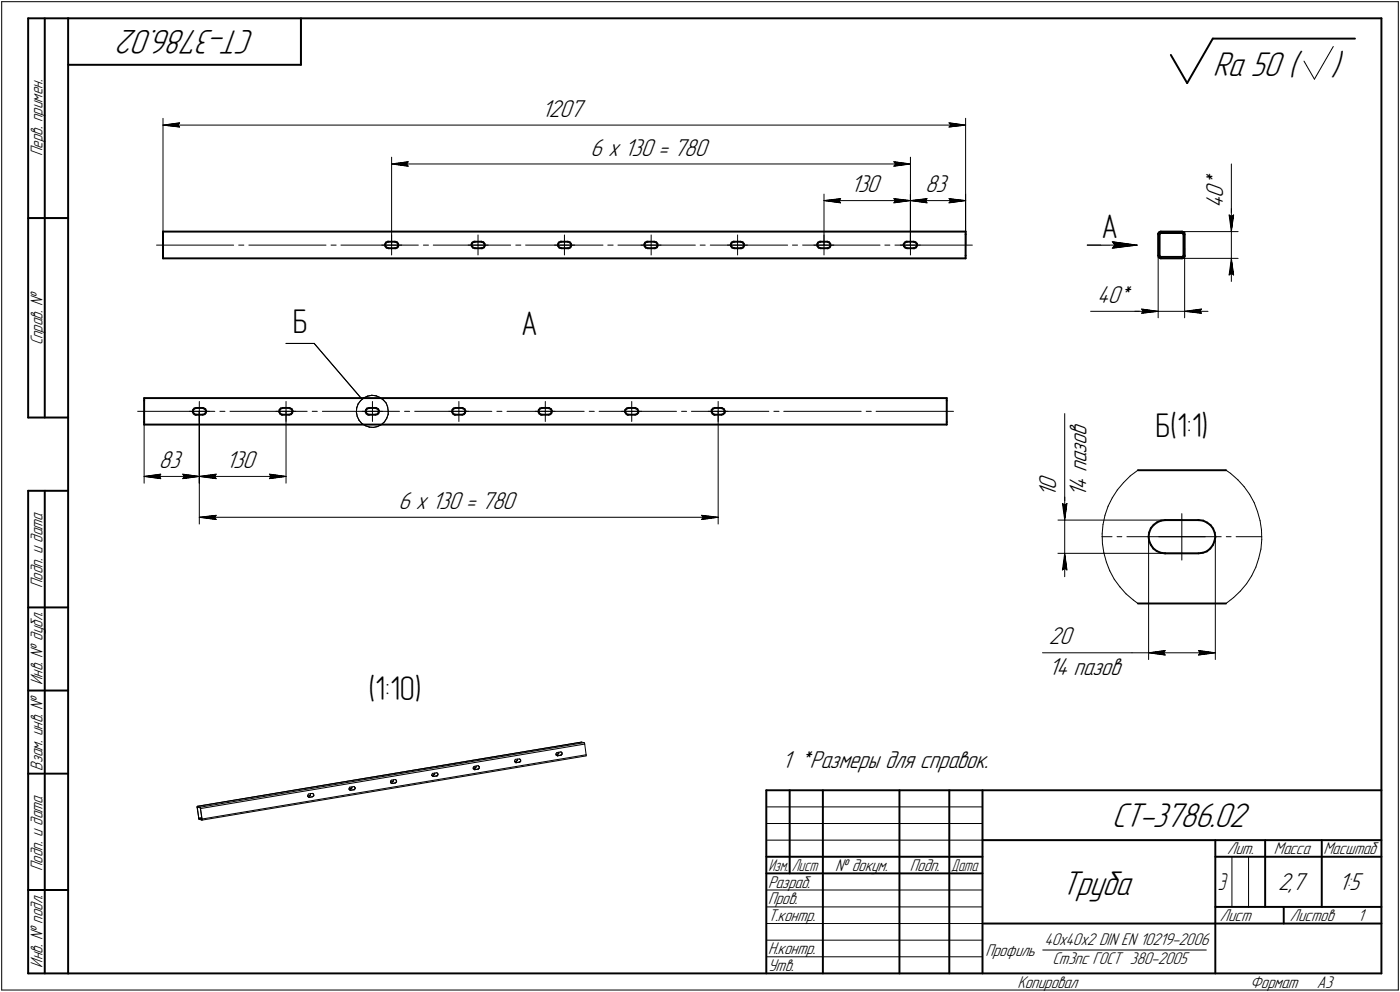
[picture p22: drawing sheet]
<svg xmlns="http://www.w3.org/2000/svg" width="421mm" height="298mm" viewBox="0 0 421 298" stroke-linecap="round" stroke-linejoin="round" font-family="sans-serif">
<defs><g id="words">
<g font-size="10.9">
<text x="76.6" y="9" transform="rotate(-180 76.6 9)">СТ-3786.02</text>
<text x="364.8" y="22.8">Ra 50 (</text>
<text x="400.3" y="22.8">)</text>
<text x="334.4" y="248.5">СТ-3786.02</text>
<text x="319.2" y="268.8">Труба</text>
</g>
<g font-size="10.3">
<text x="331.3" y="71.5">А</text>
<text x="88.1" y="100">Б</text>
<text x="156.8" y="100.6">А</text>
<text x="347.5" y="131.5">Б(1:1)</text>
<text x="110.8" y="210.4">(1:10)</text>
</g>
<g font-size="7.8">
<text x="163" y="35">1207</text>
<text x="177.6" y="46.7">6 х 130 = 780</text>
<text x="255.9" y="57.8">130</text>
<text x="278.2" y="57.8">83</text>
<text x="367.8" y="59.4" transform="rotate(-90 367.8 59.4)">0</text>
<text x="367.8" y="56.3" transform="rotate(-90 367.8 56.3)">*</text>
<text x="367.8" y="62.6" transform="rotate(-90 367.8 62.6)">4</text>
<text x="330" y="91">40*</text>
<text x="326.8" y="130.9" transform="rotate(-90 326.8 130.9)">в</text>
<text x="326.8" y="136.4" transform="rotate(-90 326.8 136.4)">з</text>
<text x="326.8" y="133.7" transform="rotate(-90 326.8 133.7)">о</text>
<text x="47.8" y="140.7">83</text>
<text x="68" y="140.7">130</text>
<text x="326.8" y="141.9" transform="rotate(-90 326.8 141.9)">п</text>
<text x="326.8" y="139.1" transform="rotate(-90 326.8 139.1)">а</text>
<text x="317.7" y="149.3" transform="rotate(-90 317.7 149.3)">1</text>
<text x="317.7" y="147.2" transform="rotate(-90 317.7 147.2)">0</text>
<text x="326.8" y="149.3" transform="rotate(-90 326.8 149.3)">1</text>
<text x="326.8" y="147.2" transform="rotate(-90 326.8 147.2)">4</text>
<text x="119.8" y="152.9">6 х 130 = 780</text>
<text x="315.5" y="193.6">20</text>
<text x="315.5" y="202.8">14 пазов</text>
<text x="235.3" y="230.8">1 *Размеры для справок.</text>
<text x="384.4" y="267.5">2,7</text>
<text x="402.6" y="267.5">1:5</text>
</g>
<text font-size="7.5" x="366.3" y="267.5">Э</text>
<g font-size="5.4">
<text x="12.8" y="46.9" transform="rotate(-90 12.8 46.9)">Перв. примен.</text>
<text x="12.8" y="103.8" transform="rotate(-90 12.8 103.8)">Справ. !</text>
<text x="12.8" y="176.7" transform="rotate(-90 12.8 176.7)">Подп. и дата</text>
<text x="12.8" y="205.8" transform="rotate(-90 12.8 205.8)">Инв. ! дубл.</text>
<text x="12.8" y="231.6" transform="rotate(-90 12.8 231.6)">Взам. инв. !</text>
<text x="369.1" y="256.8">Лит.</text>
<text x="383.1" y="256.8">Масса</text>
<text x="398" y="256.8">Масштаб</text>
<text x="12.8" y="261.7" transform="rotate(-90 12.8 261.7)">Подп. и дата</text>
<text x="251.2" y="261.8">! докум.</text>
<text x="273.6" y="261.8">Подп.</text>
<text x="231" y="266.8">Разраб.</text>
<text x="231" y="271.8">Пров.</text>
<text x="231" y="276.8">Т.контр.</text>
<text x="366.9" y="276.8">Лист</text>
<text x="387.9" y="276.8">Листов</text>
<text x="408.4" y="276.8">1</text>
<text x="231" y="286.8">Н.контр.</text>
<text x="296.4" y="287.2">Профиль</text>
<text x="314.1" y="284.1">40х40х2 DIN EN 10219-2006</text>
<text x="12.8" y="290.8" transform="rotate(-90 12.8 290.8)">Инв. ! подл.</text>
<text x="231" y="291.8">Утв.</text>
<text x="316.5" y="289.8">Ст3пс ГОСТ 380-2005</text>
<text x="306" y="296.8">Копировал</text>
<text x="376" y="296.8">Формат</text>
<text x="396" y="296.8">A3</text>
</g>
<g font-size="5.3">
<text x="231.1" y="261.8">Изм.</text>
<text x="238.1" y="261.8">Лист</text>
<text x="286.1" y="261.8">Дата</text>
</g>
</g></defs>
<g fill="none" stroke="#000" stroke-width=".59">
<path d="M8.5 5.5v120zM8.5 5.5h12zM13.5 5.5v120zM20.5 5.5v287zM20.5 5.5h395zM20.5 19.5h70zM90.5 5.5v14zM352.1 16.5l4.9 8.5zM364.7 11.6l-7.7 13.4zM364.7 11.6h42.8zM415.5 5.5v287zM8.5 65.5h12z"/>
<path d="M49 69.6h241.4zM49 70.4v6.4zM49 76.8v.8zM49 69.6v.8zM49 77.6h241.4zM115.8 73.4l.1 .6zM115.9 74l.3 .4zM116.1 72.9l-.3 .5zM116.1 72.9l.5-.3zM116.2 74.4l.6 .2zM116.6 72.6h.2zM116.8 74.6h2z"/>
<path d="M116.8 72.6h2zM118.8 72.6l.6 .2zM118.8 74.6h.2zM119 74.6l.5-.3zM119.4 72.8l.3 .4zM119.7 73.2l.1 .6zM119.8 73.8l-.3 .5zM141.8 73.4l.1 .6zM141.9 74l.3 .4zM142.1 72.9l-.3 .5zM142.1 72.9l.5-.3zM142.2 74.4l.6 .2z"/>
<path d="M142.6 72.6h.2zM142.8 72.6h2zM142.8 74.6h2zM144.8 72.6l.6 .2zM144.8 74.6h.2zM145 74.6l.5-.3zM145.4 72.8l.3 .4zM145.7 73.2l.1 .6zM145.8 73.8l-.3 .5zM167.8 73.4l.1 .6zM167.9 74l.3 .4zM168.1 72.9l-.3 .5z"/>
<path d="M168.1 72.9l.5-.3zM168.2 74.4l.6 .2zM168.6 72.6h.2zM168.8 72.6h2zM168.8 74.6h2zM170.8 72.6l.6 .2zM170.8 74.6h.2zM171 74.6l.5-.3zM171.4 72.8l.3 .4zM171.7 73.2l.1 .6zM171.8 73.8l-.3 .5zM193.8 73.4l.1 .6z"/>
<path d="M193.9 74l.3 .4zM194.1 72.9l-.3 .5zM194.1 72.9l.5-.3zM194.2 74.4l.6 .2zM194.6 72.6h.2zM194.8 74.6h2zM194.8 72.6h2zM196.8 72.6l.6 .2zM196.8 74.6h.2zM197 74.6l.5-.3zM197.4 72.8l.3 .4zM197.7 73.2l.1 .6z"/>
<path d="M197.8 73.8l-.3 .5zM219.8 73.4l.1 .6zM219.9 74l.3 .4zM220 72.9l-.2 .5zM220 72.9l.6-.3zM220.2 74.4l.6 .2zM220.6 72.6h.2zM220.8 72.6h2zM220.8 74.6h2zM222.8 72.6l.6 .2zM222.8 74.6h.2zM223 74.6l.5-.3z"/>
<path d="M223.4 72.8l.3 .4zM223.7 73.2l.1 .6zM223.8 73.8l-.3 .5zM245.8 73.4l.1 .6zM245.9 74l.3 .4zM246 72.9l-.2 .5zM246 72.9l.5-.3zM246.2 74.4l.6 .2zM246.5 72.6h.3zM246.8 72.6h2zM246.8 74.6h2zM248.8 72.6l.5 .2z"/>
<path d="M248.8 74.6h.2zM249 74.6l.5-.3zM249.3 72.8l.4 .4zM249.7 73.2l.1 .6zM249.8 73.8l-.3 .5zM271.8 73.4l.1 .6zM271.9 74l.4 .4zM272.1 72.9l-.3 .5zM272.1 72.9l.4-.3zM272.3 74.4l.5 .2zM272.5 72.6h.3zM272.8 74.6h2z"/>
<path d="M272.8 72.6h2zM274.8 72.6l.5 .2zM274.8 74.6h.2zM275 74.6l.5-.3zM275.3 72.8l.5 .4zM275.8 73.2v.6zM275.8 73.8l-.3 .5zM290.4 70.4v6.4zM290.4 76.8v.8zM290.4 69.6v.8zM348.3 70.2v.2zM348.3 76.8l.2 .5z"/>
<path d="M348.3 70.4v6.4zM348.5 77.3l.4 .3zM348.7 69.8l.4-.2zM348.7 69.8l-.4 .4zM348.7 70.4v6.4zM348.7 76.8l.1 .3zM348.8 77.1l.3 .1zM348.8 70.1l.3-.1zM348.8 70.1l-.1 .3zM348.9 77.6h.2zM349.1 69.6h6.4zM349.1 70h6.4z"/>
<path d="M349.1 77.6h6.4zM349.1 77.2h6.4zM355.5 77.2l.3-.1zM355.5 77.6l.5-.1zM355.5 69.6l.2 .1zM355.5 70l.3 .1zM355.7 69.7l.5 .2zM355.8 70.1l.1 .3zM355.9 70.4v6.4zM355.9 76.8l-.1 .3zM356.2 69.9l.1 .5zM356.3 70.4v6.4z"/>
<path d="M356.3 77l-.3 .5zM356.3 76.8v.2zM43.3 119.6h241.4zM43.3 119.6v.8zM284.7 119.6v.8zM8.5 125.5h12zM43.3 126.8v.8zM43.3 120.4v6.4zM43.3 127.6h241.4zM58 123.8l.3 .5zM58.1 123.2l-.1 .6zM58.3 124.3l.5 .3z"/>
<path d="M58.4 122.8l.6-.2zM58.4 122.8l-.3 .4zM58.8 124.6h.2zM59 122.6h2zM59 124.6h2zM61 124.6l.6-.1zM61 122.6l.2 .1zM61.2 122.7l.5 .2zM61.7 122.9l.3 .5zM61.9 124l-.3 .5zM62 123.4l-.1 .6zM84 123.8l.2 .5z"/>
<path d="M84.1 123.2l-.1 .6zM84.2 124.3l.6 .3zM84.4 122.8l.6-.2zM84.4 122.8l-.3 .4zM84.8 124.6h.2zM85 124.6h2zM85 122.6h2zM87 124.6l.5-.1zM87 122.6l.2 .1zM87.2 122.7l.5 .2zM87.7 122.9l.3 .5zM87.9 124l-.4 .5z"/>
<path d="M88 123.4l-.1 .6zM110 123.8l.2 .5zM110.1 123.2l-.1 .6zM110.2 124.3l.5 .3zM110.4 122.8l.6-.2zM110.4 122.8l-.3 .4zM110.7 124.6h.3zM111 124.6h1.9zM111 122.6h1.9zM112.9 124.6l.6-.1zM112.9 122.6l.3 .1zM113.2 122.7l.5 .2z"/>
<path d="M113.7 122.9l.3 .5zM113.9 124l-.4 .5zM114 123.4l-.1 .6zM136 123.8l.2 .5zM136.1 123.2l-.1 .6zM136.2 124.3l.5 .3zM136.4 122.8l.6-.2zM136.4 122.8l-.3 .4zM136.7 124.6h.3zM137 122.6h2zM137 124.6h2zM139 124.6l.5-.1z"/>
<path d="M139 122.6l.2 .1zM139.2 122.7l.5 .2zM139.7 122.9l.3 .5zM139.9 124l-.4 .5zM140 123.4l-.1 .6zM162 123.8l.2 .5zM162.1 123.2l-.1 .6zM162.2 124.3l.5 .3zM162.4 122.8l.6-.2zM162.4 122.8l-.3 .4zM162.7 124.6h.3zM163 122.6h2z"/>
<path d="M163 124.6h2zM165 124.6l.5-.1zM165 122.6l.2 .1zM165.2 122.7l.5 .2zM165.7 122.9l.2 .5zM165.9 124l-.4 .5zM165.9 123.4v.6zM188 123.8l.3 .5zM188 123.2v.6zM188.3 124.3l.4 .3zM188.5 122.8l.5-.2zM188.5 122.8l-.5 .4z"/>
<path d="M188.7 124.6h.3zM189 124.6h2zM189 122.6h2zM191 124.6l.5-.1zM191 122.6l.2 .1zM191.2 122.7l.5 .2zM191.5 124.5l.4-.5zM191.7 122.9l.2 .5zM191.9 123.4v.6zM214 123.2v.6zM214 123.8l.3 .5zM214.3 124.3l.5 .3z"/>
<path d="M214.5 122.8l.5-.2zM214.5 122.8l-.5 .4zM214.8 124.6h.2zM215 124.6h2zM215 122.6h2zM217 124.6l.5-.1zM217 122.6l.2 .1zM217.2 122.7l.5 .2zM217.7 122.9l.2 .5zM217.9 124l-.4 .5zM217.9 123.4v.6zM284.7 126.8v.8z"/>
<path d="M284.7 120.4v6.4zM8.5 147.5v145zM8.5 147.5h12zM13.5 147.5v145zM342.2 141.3h26.5zM346.1 158.7l-.5 1.3zM347 157.7l1-.7zM347 157.7l-.9 1zM348 157l1.2-.5zM349.2 156.5l1.2-.2zM350.4 156.3h10zM360.5 156.3h.1"/>
<path d="M360.5 156.3l1.4 .2zM361.9 156.5l1.2 .6zM363.1 157.1l1 .7zM364.1 157.8l.7 1zM364.8 158.8l.5 1.3zM345.4 161.3l.2 1.3zM345.6 160l-.2 1.3zM345.6 162.6l.5 1.1zM346.1 163.7l.8 1.1zM346.9 164.8l1 .8zM347.9 165.6l1.2 .5zM349.1 166.1l1.3 .2z"/>
<path d="M350.4 166.3h.1M350.4 166.3h10zM360.4 166.3l1.4-.2zM361.8 166.1l1.2-.4zM363 165.7l1-.9zM364.7 163.8l-.7 1zM365.3 162.6l-.6 1.2zM365.3 160.1l.2 1.3zM365.5 161.4l-.2 1.2zM8.5 182.5h12zM342.2 181.4h26.5zM8.5 207.5h12z"/>
<path d="M8.5 232.5h12zM230.5 237.5h185zM230.5 237.5v55zM237.5 237.5v25zM247.5 237.5v55zM270.5 237.5v55zM285.5 237.5v55zM295.5 237.5v55zM230.5 257.5h65zM295.5 252.5h120zM365.5 252.5v40zM365.5 257.5h15z"/>
<path d="M380.5 252.5v20zM380.5 257.5h35zM397.5 252.5v20zM8.5 267.5h12zM230.5 262.5h65zM295.5 277.5h70zM365.5 277.5h50zM365.5 272.5h50zM386.1 272.5v5zM8.5 292.5h12zM20.5 292.5h395z"/>
</g>
<g fill="none" stroke="#000" stroke-width=".3">
<path d="M.5 .5v297zM.5 .5h420zM392.2 18.4l3.1 5.4zM401 14l-5.7 9.8zM420.5 .5v297zM49 35.6v38.1zM49 37.6l5-.7zM49 37.6l5 .6zM49 37.6h241.4zM53.5 37.6l.5 .6zM54 36.9l-.5 .7zM285.4 38.2l5-.6z"/>
<path d="M285.4 36.9l.5 .7zM285.4 36.9l5 .7zM285.9 37.6l-.5 .6zM290.4 35.6v38.1zM117.8 47.2v26.5zM117.8 49.3l5-.7zM117.8 49.3l5 .7zM117.8 49.3h156zM122.3 49.3l.5 .7zM122.8 48.6l-.5 .7zM247.8 58.3v15.4zM252.8 59.7l-.5 .6z"/>
<path d="M268.8 59.7l.5 .6zM268.8 59.7l5 .6zM268.8 50l5-.7zM268.8 48.6l.5 .7zM268.8 48.6l5 .7zM269.3 49.3l-.5 .7zM273.8 58.3v15.4zM273.8 47.2v26.5zM278.8 59.7l-.5 .6zM285.4 59.7l.5 .6zM285.4 59.7l5 .6zM290.4 58.3v15.4z"/>
<path d="M370.3 49.3v15.3zM47.1 73.7h23.2zM71.8 73.7h1.5zM74.8 73.7h23.2zM99.6 73.7h1.5zM102.5 73.7h23.3zM114.8 73.7h3zM117.8 73.7h3zM117.8 73.7v2.9zM117.8 70.6v3.1zM127.3 73.7h1.6zM130.3 73.7h23.3z"/>
<path d="M140.8 73.7h3zM143.8 73.7h3zM143.8 73.7v2.9zM143.8 70.6v3.1zM155.1 73.7h1.5zM158.1 73.7h23.3zM166.8 73.7h3zM169.8 73.7h3zM169.8 73.7v2.9zM169.8 70.6v3.1zM182.8 73.7h1.6zM185.8 73.7h23.3z"/>
<path d="M192.8 73.7h3zM195.8 73.7h3zM195.8 73.7v2.9zM195.8 70.6v3.1zM210.6 73.7h1.5zM213.6 73.7h23.3zM218.8 73.7h3zM221.8 73.7h3zM221.8 73.7v2.9zM221.8 70.6v3.1zM238.3 73.7h1.6zM241.4 73.7h23.3z"/>
<path d="M244.8 73.7h3zM247.8 73.7h3zM247.8 73.7v2.9zM247.8 70.6v3.1zM247.8 60.3l5-.6zM247.8 60.3l5 .7zM247.8 60.3h26zM252.3 60.3l.5 .7zM266.1 73.7h1.5zM268.8 61l5-.7zM269.2 73.7h23.2zM269.3 60.3l-.5 .7z"/>
<path d="M270.8 73.7h3zM273.8 73.7h3zM273.8 73.7v2.9zM273.8 70.6v3.1zM273.8 60.3l5-.6zM273.8 60.3l5 .7zM273.8 60.3h16.6zM278.3 60.3l.5 .7zM285.4 61l5-.7zM285.9 60.3l-.5 .7zM327 73.7h15zM334.5 74.6l7.5-.9z"/>
<path d="M334.5 72.6l.8 1.1zM334.5 72.6l7.5 1.1zM335.3 73.7l-.8 .9zM348.3 76.8v18.7zM355.5 69.6h16.9zM355.5 77.6h16.9zM356.3 74.6v20.9zM369.7 64.6l.6 .5zM369.7 64.6l.6 5zM370.3 64.6v5zM370.3 65.1l.7-.5zM370.3 62.7v6.9z"/>
<path d="M370.3 77.6l-.6 5zM370.3 77.6l.7 5zM370.3 77.6v7zM370.3 69.6v8zM371 64.6l-.7 5zM328 93.6h15.3zM341.3 93.6h7zM343.3 93.6h5zM343.3 92.9l5 .7zM343.3 92.9l.5 .7zM343.3 94.1l5-.5zM343.8 93.6l-.5 .5z"/>
<path d="M348.3 93.6h8zM356.3 93.6l5.1 .5zM356.3 93.6l5.1-.7zM356.3 93.6h7zM360.8 93.6l.6 .5zM361.4 92.9l-.6 .7zM369.7 82.6l.6-.5zM370.3 82.1l.7 .5zM86 103.2h8.5zM94.5 103.2l14.4 16.8zM109.5 119.5l1.1-.5zM110.6 119l1.2-.2z"/>
<path d="M111.8 118.8l1.3 .2zM113.1 119l1.2 .5zM114.3 119.5l1 .7zM41.4 123.6h23.2zM43.3 123.6v21.6zM57 123.6h2.9zM59.9 123.6h3.1zM59.9 123.6v3.1zM59.9 120.6v3zM59.9 123.6v21.6zM59.9 123.6v33.9zM66.1 123.6h1.5z"/>
<path d="M69.2 123.6h23.2zM83 123.6h3zM86 123.6h3zM86 123.6v3.1zM86 120.6v3zM86 123.6v21.6zM93.9 123.6h1.5zM96.9 123.6h23.2zM107.2 123.9l.2 1.2zM107.3 122.6l-.1 1.3zM107.4 125.1l.5 1.1zM107.7 121.4l-.4 1.2z"/>
<path d="M107.9 126.2l.9 1.1zM108.5 120.4l1-.9zM108.5 120.4l-.8 1zM108.8 127.3l1.1 .6zM109 123.6h3zM109.9 127.9l1.2 .5zM111.1 128.4h1.3zM112 123.6h3zM112 123.6v3.1zM112 120.6v3zM112.4 128.4l1.1-.2zM113.5 128.2l1.2-.6z"/>
<path d="M114.7 127.6l1-.9zM115.3 120.2l.9 1zM116.2 121.2l.4 1.1zM116.3 125.6l-.6 1.1zM116.6 122.3l.2 1.3zM116.8 124.5l-.5 1.1zM116.8 123.6v.9zM121.7 123.6h1.5zM124.7 123.6h23.2zM135 123.6h3zM138 123.6h3zM138 123.6v3.1z"/>
<path d="M138 120.6v3zM149.4 123.6h1.6zM152.5 123.6h23.2zM161 123.6h3zM164 123.6h3zM164 123.6v3.1zM164 120.6v3zM177.2 123.6h1.5zM180.2 123.6h23.3zM186.9 123.6h3.1zM190 123.6h3zM190 123.6v3.1z"/>
<path d="M190 120.6v3zM205 123.6h1.5zM207.9 123.6h23.3zM213 123.6h3zM216 123.6h2.9zM216 123.6v3.1zM216 120.6v3zM216 123.6v33.9zM232.7 123.6h1.6zM235.7 123.6h23.3zM260.5 123.6h1.5zM263.5 123.6h23.3z"/>
<path d="M320.2 124.3v27zM43.3 143.2l5-.7zM43.3 143.2l5 .6zM43.3 143.2h16.6zM47.9 143.2l.4 .6zM48.3 142.5l-.4 .7zM54.9 143.8l5-.6zM54.9 142.5l.6 .7zM54.9 142.5l5 .7zM55.5 143.2l-.6 .6zM59.9 143.2l5.1-.7zM59.9 143.2l5.1 .6z"/>
<path d="M59.9 143.2h26.1zM59.9 155.4l5.1-.5zM59.9 155.4l5.1 .7zM59.9 155.4h156.1zM64.5 143.2l.5 .6zM64.5 155.4l.5 .7zM65 142.5l-.5 .7zM65 154.9l-.5 .5zM81 143.8l5-.6zM81 142.5l.4 .7zM81 142.5l5 .7zM81.4 143.2l-.4 .6z"/>
<path d="M211 156.1l5-.7zM211 154.9l.5 .5zM211 154.9l5 .5zM211.5 155.4l-.5 .7zM318.2 156.3h37.2zM319.5 151.3l.7 .5zM319.5 151.3l.7 5zM320.2 151.3v5zM320.2 151.8l.7-.5zM320.2 149.4v6.9zM320.2 156.3v10zM320.9 151.3l-.7 5z"/>
<path d="M331.7 157.6l-.2 2.8zM332.3 154.9l-.6 2.7zM333.2 152.1l-.9 2.8zM334.5 149.6l-1.3 2.5zM336 147.2l-1.5 2.4zM337.9 145l-1.9 2.2zM339.9 143l2.3-1.7zM339.9 143l-2 2zM355.4 154.3v7zM368.7 141.3l1.4 .9zM370.1 142.2l2.2 2zM372.3 144.2l1.8 2z"/>
<path d="M374.1 146.2l1.7 2.4zM375.8 148.6l1.4 2.4zM377.2 151l1 2.8zM378.2 153.8l.8 2.7zM379 156.5l.4 2.8zM379.4 159.3l.1 2.8zM318.2 166.3h37.2zM319.5 171.3l.7-.5zM320.2 166.3l-.7 5zM320.2 170.8l.7 .5zM320.2 166.3l.7 5zM320.2 166.3v7z"/>
<path d="M331.4 161.3h3zM331.5 160.4l.1 2.9zM331.6 163.3l.4 2.8zM332 166.1l.7 2.8zM332.7 168.9l1.1 2.6zM333.8 171.5l1.3 2.6zM335.1 174.1l1.7 2.3zM336 161.3h1.4zM336.8 176.4l1.9 2.1zM338.7 178.5l2.2 1.8zM338.9 161.3h28.4zM345.4 161.3v36.9z"/>
<path d="M348.5 161.3h6.9zM355.4 161.3h7.1zM355.4 161.3v7zM365.5 161.3v36.9zM368.8 161.3h1.4zM371 179.6l2-2zM371.8 161.3h7.7zM374.9 175.4l-1.9 2.2zM376.4 173.1l-1.5 2.3zM377.7 170.4l-1.3 2.7zM378.5 167.8l-.8 2.6zM379.2 165l-.7 2.8z"/>
<path d="M379.5 162.1l-.3 2.9zM313.5 196.2h26.9zM340.4 196.2h5zM340.9 180.3l1.3 1.1zM345.4 196.2l5-.7zM345.4 196.2l5 .6zM345.4 196.2h20.1zM349.9 196.2l.5 .6zM350.4 195.5l-.5 .7zM360.4 196.8l5.1-.6zM360.4 195.5l.5 .7zM360.4 195.5l5.1 .7z"/>
<path d="M360.9 196.2l-.5 .6zM368.7 181.4l2.3-1.8zM92.5 239.3l.5-.1zM92.5 239.4l.3 .2zM92.5 239v.4zM92.7 238.7l-.2 .3zM92.7 238.7l.2-.1zM92.8 239.6h.2zM92.9 238.6l1-.2zM93 239.2h.1M93 239.6l1-.2zM93 239.6h.1"/>
<path d="M93.1 239.2h.1M93.3 238.9l-.3 .3zM93.4 238.5v.4zM93.4 238.9l-.3 .3zM93.4 238.5l-.1 .4zM93.9 238.4l.2 .1zM94 239.4h.1zM94.1 238.4l.2 .3zM94.1 239.4h.1M94.1 238.5l.2 .2zM94.3 238.7v.4zM94.3 239.1l-.2 .3z"/>
<path d="M94.3 238.7l.1 .4zM94.4 239.1l-.3 .3zM105 237.2l.2 .3zM105 236.9v.3zM105 237.2l.5-.1zM105 237.2l.4-.1zM105.2 236.6l-.2 .3zM105.2 236.6h.1zM105.2 237.5h.2zM105.2 237.5h.3zM105.3 236.6l1-.2zM105.5 237.1h.1"/>
<path d="M105.4 237.5l1-.2zM105.5 237.5h.1M105.6 237.1h.1M105.5 237.5l.9-.2zM105.7 236.8l-.2 .3zM105.8 236.8l-.2 .3zM105.8 236.5l-.1 .3zM105.9 236.5l-.1 .3zM106.3 236.4h.2zM106.4 237.3h.2zM106.5 237.3h.1M106.5 236.4l.3 .2z"/>
<path d="M106.8 236.6v.4zM106.8 237l-.3 .3zM106.8 237l-.2 .3zM117.4 235.2l.3 .3zM117.4 234.8v.4zM117.4 235.1l.5-.1zM117.4 235l.5-.1zM117.6 234.5l-.2 .3zM117.6 234.5l.2-.1zM117.7 235.5h.2zM117.8 234.4l1-.1zM117.9 235.5h.1"/>
<path d="M117.9 235h.1M117.9 234.9h.1M117.9 235.5l1-.2zM117.9 234.9l.3-.1zM118 234.9l.3-.1zM118 234.9h.1M118.3 234.4l-.1 .4zM118.4 234.4l-.1 .4zM118.8 234.3h.2zM118.9 235.3l.1-.1zM119 234.3l.2 .2zM119 235.2l.2-.3z"/>
<path d="M119 235.2h.1M119 235.2l.3-.3zM119.2 234.5v.4zM119.2 234.5l.1 .4zM129.9 233.1l.3 .2zM129.9 232.7v.4zM129.9 233l.5-.1zM129.9 233l.4-.1zM130 232.4l-.1 .3zM130 232.4h.2zM130.1 233.3h.2zM130.2 233.3h.2z"/>
<path d="M130.2 232.4l1-.2zM130.4 232.9h.1M130.4 233.3h.1M130.3 233.3l1-.1zM130.5 232.9h.1M130.4 233.3l.9-.1zM130.6 232.7l-.2 .2zM130.7 232.7l-.2 .2zM130.7 232.3l-.1 .4zM130.8 232.3l-.1 .4zM131.2 232.2h.2zM131.4 233.2h.1"/>
<path d="M131.3 233.2h.2zM131.4 232.2l.3 .3zM131.7 232.5v.3zM131.7 232.8l-.3 .4zM131.7 232.8l-.2 .4zM142.3 230.9l.4-.1zM142.3 231l.5-.1zM142.3 231.1l.4 .2zM142.3 230.6v.5zM142.5 230.4l-.2 .2zM142.5 230.4l.2-.1zM142.6 231.2h.1z"/>
<path d="M142.7 230.3l1-.2zM142.7 231.3h.1zM142.8 231.3h.1M142.8 230.9h.1M142.7 231.2l1.1-.1zM142.8 230.8h.1M142.8 231.3l1-.2zM142.8 230.8l.3-.2zM142.9 230.8h.1M143.2 230.5l-.3 .3zM143.2 230.2l-.1 .4zM143.3 230.2l-.1 .3z"/>
<path d="M143.7 230.1h.1zM143.8 231.1h.1zM143.8 230.1l.3 .3zM143.8 231.1l.3-.3zM143.8 231.1h.1M143.9 231.1l.3-.3zM144.1 230.4l.1 .4zM144.1 230.4v.4zM154.8 228.9l.5-.1zM154.8 228.9l.4-.1zM154.8 228.9l.3 .3zM154.8 228.6v.3z"/>
<path d="M154.9 228.3l-.1 .3zM154.9 228.3l.2-.1zM155 229.2h.2zM155.1 228.2l1-.1zM155.1 229.2h.2zM155.2 229.2l1-.2zM155.3 229.2h.1M155.3 228.8h.1M155.3 229.2l.9-.2zM155.4 228.8h.1M155.5 228.5l-.2 .3zM155.6 228.2l-.1 .3z"/>
<path d="M155.6 228.5l-.2 .3zM155.7 228.1l-.1 .4zM156.1 228.1h.2zM156.2 229h.2zM156.3 228.1l.2 .2zM156.3 228.9h.1M156.5 228.3v.4zM156.5 228.7l-.2 .2zM156.5 228.3l.1 .4zM156.6 228.7l-.2 .3zM167.2 226.9l.4 .2zM167.2 226.5v.4z"/>
<path d="M167.2 226.7h.4zM167.2 226.7h.5zM167.4 226.2l-.2 .3zM167.4 226.2l.2-.1zM167.5 227.1h.1zM167.6 227.1l.1 .1zM167.6 226.1l1-.1zM167.7 227.2h.1M167.7 226.7h.1M167.6 227.1l1.1-.2zM167.7 227.2l1-.2zM167.8 226.7h.1"/>
<path d="M168 226.4l-.3 .3zM168.1 226.1l-.1 .3zM168.1 226.4l-.3 .3zM168.1 226.1v.3zM168.6 226h.1zM168.7 227h.1M168.7 226.9h.1M168.7 227l.1-.1zM168.7 226l.3 .2zM169 226.2v.5zM169 226.7l-.3 .2zM169 226.2l.1 .4z"/>
<path d="M169.1 226.6l-.3 .3zM174.9 223l.8 .2zM175.7 223.2l.1 .2zM175.8 223.4l.1 .2zM175.9 223.6l.4 3.2zM176.3 227v.2zM176.3 226.8v.2zM59.3 242.4v.3zM59.3 242.7l.5 3.1zM59.4 242.3h.1M59.4 242.7l.4 3.2zM59.4 242.3l.8 .3z"/>
<path d="M59.4 242.3l115.5-19.3zM59.4 242.7l.4-.1zM59.4 242.5l.8 .2zM59.4 242.5h.1M59.4 242.6h.1M59.8 245.8v.3zM59.8 246.1h.1M59.8 245.9l.8-.2zM59.8 245.9h.1M59.9 246l.8-.1zM59.9 246h.1M59.9 246.2l.8 .3z"/>
<path d="M59.9 246l.8 .3zM60.2 242.6l115.5-19.4zM60.3 242.7h.1M60.3 242.9h.1M60.2 242.8h.1M60.3 242.9l.4 3.2zM60.3 243l.5 3.1zM60.3 243l115.6-19.4zM60.3 242.7v.3zM60.7 246.5l115.6-19.3zM60.7 246.3h.1M60.7 246.2h.1"/>
<path d="M60.7 246.5h.1M60.8 246.1v.3zM60.8 246.1l115.5-19.3zM230.5 247.5h65zM230.5 252.5h65zM230.5 242.5h65zM370.5 257.5v15zM375.5 257.5v15zM230.5 267.5h65zM230.5 272.5h65zM230.5 277.5h65zM.5 297.5h420z"/>
<path d="M230.5 282.5h65zM230.5 287.5h65zM313.6 285.5h49.2z"/>
</g>
<g fill="#fff" stroke="#fff" stroke-width=".3">
<path d="M278.2 52.2h7.8zM278.2 52.2h7.8zM278.2 52.3h7.8zM278.2 52.4h7.8zM278.2 52.5h7.8zM278.2 52.6h7.8zM278.2 52.7h7.8zM278.2 52.7h7.8zM278.2 52.8h7.8zM278.2 52.9h7.8zM278.2 53h7.8zM278.2 53.1h7.8zM278.2 53.2h7.8zM278.2 53.3h7.8zM278.2 53.3h7.8zM278.2 53.4h7.8zM278.2 53.5h7.8zM278.2 53.6h7.8zM278.2 53.7h7.8zM278.2 53.8h7.8zM278.2 53.8h7.8zM278.2 53.9h7.8zM278.2 54h7.8zM278.2 54.1h7.8zM278.2 54.2h7.8zM278.2 54.3h7.8zM278.2 54.4h7.8zM278.2 54.4h7.8zM278.2 54.5h7.8zM278.2 54.6h7.8zM278.2 54.7h7.8zM278.2 54.8h7.8zM278.2 54.9h7.8zM278.2 54.9h7.8zM278.2 55h7.8zM278.2 55.1h7.8zM278.2 55.2h7.8zM278.2 55.3h7.8zM278.2 55.4h7.8zM278.2 55.5h7.8zM278.2 55.5h7.8zM278.2 55.6h7.8zM278.2 55.7h7.8zM278.2 55.8h7.8zM278.2 55.9h7.8zM278.2 56h7.8zM278.2 56h7.8zM278.2 56.1h7.8zM278.2 56.2h7.8zM278.2 56.3h7.8zM278.2 56.4h7.8zM278.2 56.5h7.8zM278.2 56.6h7.8zM278.2 56.6h7.8zM278.2 56.7h7.8zM278.2 56.8h7.8zM278.2 56.9h7.8zM278.2 57h7.8zM278.2 57.1h7.8zM278.2 57.1h7.8zM278.2 57.2h7.8zM278.2 57.3h7.8zM278.2 57.4h7.8zM278.2 57.5h7.8zM278.2 57.6h7.8zM278.2 57.7h7.8zM278.2 57.7h7.8zM278.2 57.8h7.8zM278.2 57.9h7.8zM278.2 58h7.8zM278.2 58.1h7.8zM278.2 58.2h7.8zM278.2 58.3h7.8zM278.2 58.3h7.8zM278.2 58.4h7.8zM278.2 58.5h7.8zM278.2 58.6h7.8zM278.2 58.7h7.8zM278.2 58.8h7.8zM278.2 58.8h7.8zM278.2 58.9h7.8zM278.2 59h7.8zM278.2 59.1h7.8zM278.2 59.2h7.8zM278.2 59.3h7.8z"/>
<path d="M284.9 59.2h.7zM284.9 59.3h1.3zM284.9 59.4h1.9zM284.9 59.4h2.5zM284.9 59.5h3.1zM284.9 59.6h3.7zM284.9 59.7h4zM284.9 59.8h4.2zM284.9 59.9h4.4zM284.9 59.9h4.7zM284.9 60h4.9zM284.9 60.1h5.1zM284.9 60.2h5.3zM284.9 60.3h5.5zM284.9 60.4h5.3zM284.9 60.5h5.2zM284.9 60.5h4.9zM284.9 60.6h4.7zM284.9 60.7h4.6zM284.9 60.8h4.3zM284.9 60.9h4.2zM284.9 61h4zM284.9 61h3.7zM284.9 61.1h3.1zM284.9 61.2h2.5zM284.9 61.3h1.9zM284.9 61.4h1.3zM284.9 61.5h.7z"/>
<path d="M278.7 59.2h.6zM278.1 59.3h1.2zM277.5 59.4h1.8zM276.9 59.4h2.4zM276.3 59.5h3zM275.6 59.6h3.7zM275.4 59.7h3.9zM275.2 59.8h4.1zM275 59.9h4.3zM274.7 59.9h4.6zM274.5 60h4.8zM274.3 60.1h5zM274.1 60.2h5.2zM273.8 60.3h5.5zM274.1 60.4h5.2zM274.2 60.5h5.1zM274.4 60.5h4.9zM274.7 60.6h4.6zM274.8 60.7h4.5zM275 60.8h4.3zM275.3 60.9h4zM275.4 61h3.9zM275.6 61h3.7zM276.3 61.1h3zM276.9 61.2h2.4zM277.5 61.3h1.8zM278.1 61.4h1.2zM278.7 61.5h.6z"/>
<path d="M255.9 52.2h9.9zM255.9 52.2h9.9zM255.9 52.3h9.9zM255.9 52.4h9.9zM255.9 52.5h9.9zM255.9 52.6h9.9zM255.9 52.7h9.9zM255.9 52.7h9.9zM255.9 52.8h9.9zM255.9 52.9h9.9zM255.9 53h9.9zM255.9 53.1h9.9zM255.9 53.2h9.9zM255.9 53.3h9.9zM255.9 53.3h9.9zM255.9 53.4h9.9zM255.9 53.5h9.9zM255.9 53.6h9.9zM255.9 53.7h9.9zM255.9 53.8h9.9zM255.9 53.8h9.9zM255.9 53.9h9.9zM255.9 54h9.9zM255.9 54.1h9.9zM255.9 54.2h9.9zM255.9 54.3h9.9zM255.9 54.4h9.9zM255.9 54.4h9.9zM255.9 54.5h9.9zM255.9 54.6h9.9zM255.9 54.7h9.9zM255.9 54.8h9.9zM255.9 54.9h9.9zM255.9 54.9h9.9zM255.9 55h9.9zM255.9 55.1h9.9zM255.9 55.2h9.9zM255.9 55.3h9.9zM255.9 55.4h9.9zM255.9 55.5h9.9zM255.9 55.5h9.9zM255.9 55.6h9.9zM255.9 55.7h9.9zM255.9 55.8h9.9zM255.9 55.9h9.9zM255.9 56h9.9zM255.9 56h9.9zM255.9 56.1h9.9zM255.9 56.2h9.9zM255.9 56.3h9.9zM255.9 56.4h9.9zM255.9 56.5h9.9zM255.9 56.6h9.9zM255.9 56.6h9.9zM255.9 56.7h9.9zM255.9 56.8h9.9zM255.9 56.9h9.9zM255.9 57h9.9zM255.9 57.1h9.9zM255.9 57.1h9.9zM255.9 57.2h9.9zM255.9 57.3h9.9zM255.9 57.4h9.9zM255.9 57.5h9.9zM255.9 57.6h9.9zM255.9 57.7h9.9zM255.9 57.7h9.9zM255.9 57.8h9.9zM255.9 57.9h9.9zM255.9 58h9.9zM255.9 58.1h9.9zM255.9 58.2h9.9zM255.9 58.3h9.9zM255.9 58.3h9.9zM255.9 58.4h9.9zM255.9 58.5h9.9zM255.9 58.6h9.9zM255.9 58.7h9.9zM255.9 58.8h9.9zM255.9 58.8h9.9zM255.9 58.9h9.9zM255.9 59h9.9zM255.9 59.1h9.9zM255.9 59.2h9.9zM255.9 59.3h9.9z"/>
<path d="M268.3 59.2h.7zM268.3 59.3h1.3zM268.3 59.4h1.9zM268.3 59.4h2.5zM268.3 59.5h3.1zM268.3 59.6h3.7zM268.3 59.7h4zM268.3 59.8h4.2zM268.3 59.9h4.4zM268.3 59.9h4.7zM268.3 60h4.9zM268.3 60.1h5.1zM268.3 60.2h5.3zM268.3 60.3h5.5zM268.3 60.4h5.3zM268.3 60.5h5.2zM268.3 60.5h4.9zM268.3 60.6h4.7zM268.3 60.7h4.6zM268.3 60.8h4.3zM268.3 60.9h4.2zM268.3 61h4zM268.3 61h3.7zM268.3 61.1h3.1zM268.3 61.2h2.5zM268.3 61.3h1.9zM268.3 61.4h1.3zM268.3 61.5h.7z"/>
<path d="M252.7 59.2h.6zM252.1 59.3h1.2zM251.5 59.4h1.8zM250.9 59.4h2.4zM250.3 59.5h3zM249.6 59.6h3.7zM249.4 59.7h3.9zM249.2 59.8h4.1zM249 59.9h4.3zM248.8 59.9h4.5zM248.5 60h4.8zM248.3 60.1h5zM248.1 60.2h5.2zM247.8 60.3h5.5zM248.1 60.4h5.2zM248.2 60.5h5.1zM248.4 60.5h4.9zM248.7 60.6h4.6zM248.8 60.7h4.5zM249 60.8h4.3zM249.3 60.9h4zM249.4 61h3.9zM249.6 61h3.7zM250.3 61.1h3zM250.9 61.2h2.4zM251.5 61.3h1.8zM252.1 61.4h1.2zM252.7 61.5h.6z"/>
<path d="M177.6 41.1h36.4zM177.6 41.2h36.4zM177.6 41.3h36.4zM177.6 41.4h36.4zM177.6 41.5h36.4zM177.6 41.6h36.4zM177.6 41.7h36.4zM177.6 41.7h36.4zM177.6 41.8h36.4zM177.6 41.9h36.4zM177.6 42h36.4zM177.6 42.1h36.4zM177.6 42.2h36.4zM177.6 42.2h36.4zM177.6 42.3h36.4zM177.6 42.4h36.4zM177.6 42.5h36.4zM177.6 42.6h36.4zM177.6 42.7h36.4zM177.6 42.8h36.4zM177.6 42.8h36.4zM177.6 42.9h36.4zM177.6 43h36.4zM177.6 43.1h36.4zM177.6 43.2h36.4zM177.6 43.3h36.4zM177.6 43.3h36.4zM177.6 43.4h36.4zM177.6 43.5h36.4zM177.6 43.6h36.4zM177.6 43.7h36.4zM177.6 43.8h36.4zM177.6 43.9h36.4zM177.6 43.9h36.4zM177.6 44h36.4zM177.6 44.1h36.4zM177.6 44.2h36.4zM177.6 44.3h36.4zM177.6 44.4h36.4zM177.6 44.4h36.4zM177.6 44.5h36.4zM177.6 44.6h36.4zM177.6 44.7h36.4zM177.6 44.8h36.4zM177.6 44.9h36.4zM177.6 45h36.4zM177.6 45h36.4zM177.6 45.1h36.4zM177.6 45.2h36.4zM177.6 45.3h36.4zM177.6 45.4h36.4zM177.6 45.5h36.4zM177.6 45.6h36.4zM177.6 45.6h36.4zM177.6 45.7h36.4zM177.6 45.8h36.4zM177.6 45.9h36.4zM177.6 46h36.4zM177.6 46.1h36.4zM177.6 46.1h36.4zM177.6 46.2h36.4zM177.6 46.3h36.4zM177.6 46.4h36.4zM177.6 46.5h36.4zM177.6 46.6h36.4zM177.6 46.7h36.4zM177.6 46.7h36.4zM177.6 46.8h36.4zM177.6 46.9h36.4zM177.6 47h36.4zM177.6 47.1h36.4zM177.6 47.2h36.4zM177.6 47.2h36.4zM177.6 47.3h36.4zM177.6 47.4h36.4zM177.6 47.5h36.4zM177.6 47.6h36.4zM177.6 47.7h36.4zM177.6 47.8h36.4zM177.6 47.8h36.4zM177.6 47.9h36.4zM177.6 48h36.4zM177.6 48.1h36.4zM177.6 48.2h36.4z"/>
<path d="M268.3 48.2h.8zM268.3 48.3h1.5zM268.3 48.3h2.3zM268.3 48.4h3.1zM268.3 48.5h3.7zM268.3 48.6h4zM268.3 48.7h4.2zM268.3 48.8h4.3zM268.3 48.9h4.6zM268.3 48.9h4.7zM268.3 49h4.9zM268.3 49.1h5.2zM268.3 49.2h5.3zM268.3 49.3h5.5zM268.3 49.4h5.3zM268.3 49.4h5.2zM268.3 49.5h4.9zM268.3 49.6h4.7zM268.3 49.7h4.6zM268.3 49.8h4.3zM268.3 49.9h4.2zM268.3 50h4zM268.3 50h3.7zM268.3 50.1h3.1zM268.3 50.2h2.5zM268.3 50.3h1.9zM268.3 50.4h1.3zM268.3 50.5h.7z"/>
<path d="M122.6 48.2h.7zM121.8 48.3h1.5zM121.1 48.3h2.2zM120.3 48.4h3zM119.5 48.5h3.8zM119.4 48.6h3.9zM119.2 48.7h4.1zM119 48.8h4.3zM118.8 48.9h4.5zM118.6 48.9h4.7zM118.4 49h4.9zM118.2 49.1h5.1zM118 49.2h5.3zM117.8 49.3h5.5zM118 49.4h5.3zM118.2 49.4h5.1zM118.4 49.5h4.9zM118.6 49.6h4.7zM118.8 49.7h4.5zM119 49.8h4.3zM119.2 49.9h4.1zM119.4 50h3.9zM119.5 50h3.8zM120.2 50.1h3.1zM120.8 50.2h2.5zM121.4 50.3h1.9zM122.1 50.4h1.2zM122.7 50.5h.6z"/>
<path d="M163 29.5h13.4zM163 29.5h13.4zM163 29.6h13.4zM163 29.7h13.4zM163 29.8h13.4zM163 29.9h13.4zM163 30h13.4zM163 30.1h13.4zM163 30.1h13.4zM163 30.2h13.4zM163 30.3h13.4zM163 30.4h13.4zM163 30.5h13.4zM163 30.6h13.4zM163 30.6h13.4zM163 30.7h13.4zM163 30.8h13.4zM163 30.9h13.4zM163 31h13.4zM163 31.1h13.4zM163 31.2h13.4zM163 31.2h13.4zM163 31.3h13.4zM163 31.4h13.4zM163 31.5h13.4zM163 31.6h13.4zM163 31.7h13.4zM163 31.7h13.4zM163 31.8h13.4zM163 31.9h13.4zM163 32h13.4zM163 32.1h13.4zM163 32.2h13.4zM163 32.3h13.4zM163 32.3h13.4zM163 32.4h13.4zM163 32.5h13.4zM163 32.6h13.4zM163 32.7h13.4zM163 32.8h13.4zM163 32.9h13.4zM163 32.9h13.4zM163 33h13.4zM163 33.1h13.4zM163 33.2h13.4zM163 33.3h13.4zM163 33.4h13.4zM163 33.4h13.4zM163 33.5h13.4zM163 33.6h13.4zM163 33.7h13.4zM163 33.8h13.4zM163 33.9h13.4zM163 34h13.4zM163 34h13.4zM163 34.1h13.4zM163 34.2h13.4zM163 34.3h13.4zM163 34.4h13.4zM163 34.5h13.4zM163 34.5h13.4zM163 34.6h13.4zM163 34.7h13.4zM163 34.8h13.4zM163 34.9h13.4zM163 35h13.4zM163 35.1h13.4zM163 35.1h13.4zM163 35.2h13.4zM163 35.3h13.4zM163 35.4h13.4zM163 35.5h13.4zM163 35.6h13.4zM163 35.6h13.4zM163 35.7h13.4zM163 35.8h13.4zM163 35.9h13.4zM163 36h13.4zM163 36.1h13.4zM163 36.2h13.4zM163 36.2h13.4zM163 36.3h13.4zM163 36.4h13.4zM163 36.5h13.4z"/>
<path d="M284.9 36.4h.7zM284.9 36.5h1.3zM284.9 36.6h1.9zM284.9 36.7h2.5zM284.9 36.7h3.1zM284.9 36.8h3.7zM284.9 36.9h4zM284.9 37h4.2zM284.9 37.1h4.3zM284.9 37.2h4.6zM284.9 37.3h4.7zM284.9 37.3h4.9zM284.9 37.4h5.2zM284.9 37.5h5.3zM284.9 37.6h5.5zM284.9 37.7h5.3zM284.9 37.8h5.1zM284.9 37.8h4.9zM284.9 37.9h4.7zM284.9 38h4.4zM284.9 38.1h4.2zM284.9 38.2h4zM284.9 38.3h3.7zM284.9 38.4h3.1zM284.9 38.4h2.5zM284.9 38.5h1.9zM284.9 38.6h1.3zM284.9 38.7h.7z"/>
<path d="M53.9 36.4h.6zM53.3 36.5h1.2zM52.7 36.6h1.8zM52.1 36.7h2.4zM51.5 36.7h3zM50.8 36.8h3.7zM50.6 36.9h3.9zM50.5 37h4zM50.2 37.1h4.3zM50 37.2h4.5zM49.9 37.3h4.6zM49.6 37.3h4.9zM49.4 37.4h5.1zM49.3 37.5h5.2zM49 37.6h5.5zM49.3 37.7h5.2zM49.5 37.8h5zM49.7 37.8h4.8zM50 37.9h4.5zM50.2 38h4.3zM50.4 38.1h4.1zM50.6 38.2h3.9zM50.8 38.3h3.7zM51.5 38.4h3zM52.1 38.4h2.4zM52.7 38.5h1.8zM53.3 38.6h1.2zM53.9 38.7h.6z"/>
<path d="M331.2 63.7h5zM331.2 63.8h5zM331.2 63.8h5zM331.2 63.9h5zM331.2 64h5zM331.2 64.1h5zM331.2 64.2h5zM331.2 64.3h5zM331.2 64.3h5zM331.2 64.4h5zM331.2 64.5h5zM331.2 64.6h5zM331.2 64.7h5zM331.2 64.8h5zM331.2 64.9h5zM331.2 64.9h5zM331.2 65h5zM331.2 65.1h5zM331.2 65.2h5zM331.2 65.3h5zM331.2 65.4h5zM331.2 65.4h5zM331.2 65.5h5zM331.2 65.6h5zM331.2 65.7h5zM331.2 65.8h5zM331.2 65.9h5zM331.2 66h5zM331.2 66h5zM331.2 66.1h5zM331.2 66.2h5zM331.2 66.3h5zM331.2 66.4h5zM331.2 66.5h5zM331.2 66.5h5zM331.2 66.6h5zM331.2 66.7h5zM331.2 66.8h5zM331.2 66.9h5zM331.2 67h5zM331.2 67.1h5zM331.2 67.1h5zM331.2 67.2h5zM331.2 67.3h5zM331.2 67.4h5zM331.2 67.5h5zM331.2 67.6h5zM331.2 67.6h5zM331.2 67.7h5zM331.2 67.8h5zM331.2 67.9h5zM331.2 68h5zM331.2 68.1h5zM331.2 68.2h5zM331.2 68.2h5zM331.2 68.3h5zM331.2 68.4h5zM331.2 68.5h5zM331.2 68.6h5zM331.2 68.7h5zM331.2 68.7h5zM331.2 68.8h5zM331.2 68.9h5zM331.2 69h5zM331.2 69.1h5zM331.2 69.2h5zM331.2 69.3h5zM331.2 69.3h5zM331.2 69.4h5zM331.2 69.5h5zM331.2 69.6h5zM331.2 69.7h5zM331.2 69.8h5zM331.2 69.8h5zM331.2 69.9h5zM331.2 70h5zM331.2 70.1h5zM331.2 70.2h5zM331.2 70.3h5zM331.2 70.4h5zM331.2 70.4h5zM331.2 70.5h5zM331.2 70.6h5zM331.2 70.7h5zM331.2 70.8h5zM331.2 70.9h5zM331.2 71h5zM331.2 71h5zM331.2 71.1h5zM331.2 71.2h5zM331.2 71.3h5zM331.2 71.4h5zM331.2 71.5h5zM331.2 71.5h5zM331.2 71.6h5zM331.2 71.7h5zM331.2 71.8h5zM331.2 71.9h5zM331.2 72h5zM331.2 72.1h5zM331.2 72.1h5zM331.2 72.2h5zM331.2 72.3h5zM331.2 72.4h5zM331.2 72.5h5zM331.2 72.6h5zM331.2 72.6h5zM331.2 72.7h5zM331.2 72.8h5zM331.2 72.9h5zM331.2 73h5zM331.2 73.1h5zM331.2 73.2h5zM331.2 73.2h5zM331.2 73.3h5zM331.2 73.4h5zM331.2 73.5h5zM331.2 73.6h5z"/>
<path d="M334 72.1h.7zM334 72.2h1.3zM334 72.3h1.9zM334 72.4h2.5zM334 72.5h3.1zM334 72.6h3.7zM334 72.6h4.4zM334 72.7h5zM334 72.8h5.6zM334 72.9h6.2zM334 73h6.4zM334 73.1h6.6zM334 73.2h6.8zM334 73.2h7zM334 73.3h7.2zM334 73.4h7.4zM334 73.5h7.6zM334 73.6h7.8zM334 73.7h8zM334 73.7h7.8zM334 73.8h7.5zM334 73.9h7.4zM334 74h7.1zM334 74.1h6.9zM334 74.2h6.7zM334 74.3h6.4zM334 74.3h6.2zM334 74.4h5.6zM334 74.5h5zM334 74.6h4.4zM334 74.7h3.7zM334 74.8h3.1zM334 74.8h2.5zM334 74.9h1.9zM334 75h1.3zM334 75.1h.7z"/>
<path d="M362.2 51.3h7.1zM362.2 51.4h7.1zM362.2 51.5h7.1zM362.2 51.6h7.1zM362.2 51.6h7.1zM362.2 51.7h7.1zM362.2 51.8h7.1zM362.2 51.9h7.1zM362.2 52h7.1zM362.2 52.1h7.1zM362.2 52.2h7.1zM362.2 52.2h7.1zM362.2 52.3h7.1zM362.2 52.4h7.1zM362.2 52.5h7.1zM362.2 52.6h7.1zM362.2 52.7h7.1zM362.2 52.7h7.1zM362.2 52.8h7.1zM362.2 52.9h7.1zM362.2 53h7.1zM362.2 53.1h7.1zM362.2 53.2h7.1zM362.2 53.3h7.1zM362.2 53.3h7.1zM362.2 53.4h7.1zM362.2 53.5h7.1zM362.2 53.6h7.1zM362.2 53.7h7.1zM362.2 53.8h7.1zM362.2 53.8h7.1zM362.2 53.9h7.1zM362.2 54h7.1zM362.2 54.1h7.1zM362.2 54.2h7.1zM362.2 54.3h7.1zM362.2 54.4h7.1zM362.2 54.4h7.1zM362.2 54.5h7.1zM362.2 54.6h7.1zM362.2 54.7h7.1zM362.2 54.8h7.1zM362.2 54.9h7.1zM362.2 54.9h7.1zM362.2 55h7.1zM362.2 55.1h7.1zM362.2 55.2h7.1zM362.2 55.3h7.1zM362.2 55.4h7.1zM362.2 55.5h7.1zM362.2 55.5h7.1zM362.2 55.6h7.1zM362.2 55.7h7.1zM362.2 55.8h7.1zM362.2 55.9h7.1zM362.2 56h7.1zM362.2 56h7.1zM362.2 56.1h7.1zM362.2 56.2h7.1zM362.2 56.3h7.1zM362.2 56.4h7.1zM362.2 56.5h7.1zM362.2 56.6h7.1zM362.2 56.6h7.1zM362.2 56.7h7.1zM362.2 56.8h7.1zM362.2 56.9h7.1zM362.2 57h7.1zM362.2 57.1h7.1zM362.2 57.1h7.1zM362.2 57.2h7.1zM362.2 57.3h7.1zM362.2 57.4h7.1zM362.2 57.5h7.1zM362.2 57.6h7.1zM362.2 57.7h7.1zM362.2 57.7h7.1zM362.2 57.8h7.1zM362.2 57.9h7.1zM362.2 58h7.1zM362.2 58.1h7.1zM362.2 58.2h7.1zM362.2 58.3h7.1zM362.2 58.3h7.1zM362.2 58.4h7.1zM362.2 58.5h7.1zM362.2 58.6h7.1zM362.2 58.7h7.1zM362.2 58.8h7.1zM362.2 58.8h7.1zM362.2 58.9h7.1zM362.2 59h7.1zM362.2 59.1h7.1zM362.2 59.2h7.1zM362.2 59.3h7.1zM362.2 59.4h7.1zM362.2 59.4h7.1zM362.2 59.5h7.1zM362.2 59.6h7.1zM362.2 59.7h7.1zM362.2 59.8h7.1zM362.2 59.9h7.1zM362.2 59.9h7.1zM362.2 60h7.1zM362.2 60.1h7.1zM362.2 60.2h7.1zM362.2 60.3h7.1zM362.2 60.4h7.1zM362.2 60.5h7.1zM362.2 60.5h7.1zM362.2 60.6h7.1zM362.2 60.7h7.1zM362.2 60.8h7.1zM362.2 60.9h7.1zM362.2 61h7.1zM362.2 61h7.1zM362.2 61.1h7.1zM362.2 61.2h7.1zM362.2 61.3h7.1zM362.2 61.4h7.1zM362.2 61.5h7.1zM362.2 61.6h7.1zM362.2 61.6h7.1zM362.2 61.7h7.1zM362.2 61.8h7.1zM362.2 61.9h7.1zM362.2 62h7.1zM362.2 62.1h7.1zM362.2 62.1h7.1zM362.2 62.2h7.1zM362.2 62.3h7.1zM362.2 62.4h7.1zM362.2 62.5h7.1zM362.2 62.6h7.1z"/>
<path d="M369.1 64.1h2.5zM369.2 64.2h2.4zM369.2 64.3h2.4zM369.2 64.3h2.4zM369.2 64.4h2.4zM369.2 64.5h2.4zM369.2 64.6h2.4zM369.2 64.7h2.4zM369.3 64.8h2.2zM369.3 64.9h2.2zM369.3 64.9h2.2zM369.3 65h2.2zM369.3 65.1h2.2zM369.3 65.2h2.2zM369.3 65.3h2.2zM369.4 65.4h2zM369.4 65.4h2zM369.4 65.5h2zM369.4 65.6h2zM369.4 65.7h2zM369.4 65.8h2zM369.4 65.9h2zM369.4 66h1.9zM369.5 66h1.8zM369.5 66.1h1.8zM369.5 66.2h1.8zM369.5 66.3h1.8zM369.5 66.4h1.8zM369.5 66.5h1.8zM369.5 66.5h1.8zM369.6 66.6h1.7zM369.6 66.7h1.7zM369.6 66.8h1.7zM369.6 66.9h1.7zM369.6 67h1.7zM369.6 67.1h1.7zM369.6 67.1h1.7zM369.7 67.2h1.5zM369.7 67.3h1.5zM369.7 67.4h1.5zM369.7 67.5h1.5zM369.7 67.6h1.5zM369.7 67.6h1.5zM369.7 67.7h1.5zM369.7 67.8h1.4zM369.7 67.9h1.4zM369.7 68h1.4zM369.8 68.1h1.2zM369.8 68.2h1.2zM369.8 68.2h1.1zM369.9 68.3h1zM369.9 68.4h.9zM370 68.5h.8zM370 68.6h.8zM370 68.7h.8zM370.1 68.7h.7zM370.1 68.8h.6zM370.1 68.9h.6zM370.2 69h.4zM370.2 69.1h.4zM370.2 69.2h.4zM370.2 69.3h.3zM370.2 69.3h.3z"/>
<path d="M370.2 77.9h.3zM370.2 78h.3zM370.2 78.1h.4zM370.2 78.1h.4zM370.2 78.2h.4zM370.1 78.3h.6zM370.1 78.4h.6zM370.1 78.5h.7zM370 78.6h.8zM370 78.7h.8zM370 78.7h.8zM369.9 78.8h.9zM369.9 78.9h1zM369.8 79h1.1zM369.8 79.1h1.2zM369.8 79.2h1.2zM369.7 79.2h1.4zM369.7 79.3h1.4zM369.7 79.4h1.4zM369.7 79.5h1.5zM369.7 79.6h1.5zM369.7 79.7h1.5zM369.7 79.8h1.5zM369.7 79.8h1.5zM369.7 79.9h1.5zM369.7 80h1.5zM369.6 80.1h1.7zM369.6 80.2h1.7zM369.6 80.3h1.7zM369.6 80.3h1.7zM369.6 80.4h1.7zM369.6 80.5h1.7zM369.6 80.6h1.7zM369.5 80.7h1.8zM369.5 80.8h1.8zM369.5 80.9h1.8zM369.5 80.9h1.8zM369.5 81h1.8zM369.5 81.1h1.8zM369.5 81.2h1.8zM369.4 81.3h1.9zM369.4 81.4h2zM369.4 81.4h2zM369.4 81.5h2zM369.4 81.6h2zM369.4 81.7h2zM369.4 81.8h2zM369.4 81.9h2zM369.3 82h2.2zM369.3 82h2.2zM369.3 82.1h2.2zM369.3 82.2h2.2zM369.3 82.3h2.2zM369.3 82.4h2.2zM369.3 82.5h2.2zM369.2 82.5h2.4zM369.2 82.6h2.4zM369.2 82.7h2.4zM369.2 82.8h2.4zM369.2 82.9h2.4zM369.2 83h2.4zM369.2 83.1h2.4z"/>
<path d="M329.9 85.4h11.4zM329.9 85.5h11.4zM329.9 85.6h11.4zM329.9 85.7h11.4zM329.9 85.8h11.4zM329.9 85.9h11.4zM329.9 85.9h11.4zM329.9 86h11.4zM329.9 86.1h11.4zM329.9 86.2h11.4zM329.9 86.3h11.4zM329.9 86.4h11.4zM329.9 86.4h11.4zM329.9 86.5h11.4zM329.9 86.6h11.4zM329.9 86.7h11.4zM329.9 86.8h11.4zM329.9 86.9h11.4zM329.9 87h11.4zM329.9 87h11.4zM329.9 87.1h11.4zM329.9 87.2h11.4zM329.9 87.3h11.4zM329.9 87.4h11.4zM329.9 87.5h11.4zM329.9 87.5h11.4zM329.9 87.6h11.4zM329.9 87.7h11.4zM329.9 87.8h11.4zM329.9 87.9h11.4zM329.9 88h11.4zM329.9 88.1h11.4zM329.9 88.1h11.4zM329.9 88.2h11.4zM329.9 88.3h11.4zM329.9 88.4h11.4zM329.9 88.5h11.4zM329.9 88.6h11.4zM329.9 88.6h11.4zM329.9 88.7h11.4zM329.9 88.8h11.4zM329.9 88.9h11.4zM329.9 89h11.4zM329.9 89.1h11.4zM329.9 89.2h11.4zM329.9 89.2h11.4zM329.9 89.3h11.4zM329.9 89.4h11.4zM329.9 89.5h11.4zM329.9 89.6h11.4zM329.9 89.7h11.4zM329.9 89.7h11.4zM329.9 89.8h11.4zM329.9 89.9h11.4zM329.9 90h11.4zM329.9 90.1h11.4zM329.9 90.2h11.4zM329.9 90.3h11.4zM329.9 90.3h11.4zM329.9 90.4h11.4zM329.9 90.5h11.4zM329.9 90.6h11.4zM329.9 90.7h11.4zM329.9 90.8h11.4zM329.9 90.8h11.4zM329.9 90.9h11.4zM329.9 91h11.4zM329.9 91.1h11.4zM329.9 91.2h11.4zM329.9 91.3h11.4zM329.9 91.4h11.4zM329.9 91.4h11.4zM329.9 91.5h11.4zM329.9 91.6h11.4zM329.9 91.7h11.4zM329.9 91.8h11.4zM329.9 91.9h11.4zM329.9 91.9h11.4zM329.9 92h11.4zM329.9 92.1h11.4zM329.9 92.2h11.4zM329.9 92.3h11.4zM329.9 92.4h11.4zM329.9 92.5h11.4z"/>
<path d="M342.8 92.4h.7zM342.8 92.5h1.3zM342.8 92.5h1.9zM342.8 92.6h2.6zM342.8 92.7h3.1zM342.8 92.8h3.7zM342.8 92.9h4zM342.8 93h4.2zM342.8 93h4.3zM342.8 93.1h4.6zM342.8 93.2h4.8zM342.8 93.3h4.9zM342.8 93.4h5.2zM342.8 93.5h5.3zM342.8 93.6h5.5zM342.8 93.6h5.3zM342.8 93.7h5.1zM342.8 93.8h4.9zM342.8 93.9h4.7zM342.8 94h4.4zM342.8 94.1h4.2zM342.8 94.1h4zM342.8 94.2h3.7zM342.8 94.3h3.1zM342.8 94.4h2.6zM342.8 94.5h1.9zM342.8 94.6h1.3zM342.8 94.7h.7z"/>
<path d="M361.2 92.4h.6zM360.6 92.5h1.2zM360 92.5h1.8zM359.4 92.6h2.4zM358.8 92.7h3zM358.1 92.8h3.7zM358 92.9h3.8zM357.8 93h4zM357.5 93h4.3zM357.4 93.1h4.4zM357.1 93.2h4.7zM357 93.3h4.8zM356.7 93.4h5.1zM356.5 93.5h5.3zM356.3 93.6h5.5zM356.5 93.6h5.3zM356.8 93.7h5zM357 93.8h4.8zM357.2 93.9h4.6zM357.5 94h4.3zM357.7 94.1h4.1zM358 94.1h3.8zM358.1 94.2h3.7zM358.8 94.3h3zM359.4 94.4h2.4zM360 94.5h1.8zM360.6 94.6h1.2zM361.2 94.7h.6z"/>
<path d="M156.8 92.7h5zM156.8 92.8h5zM156.8 92.9h5zM156.8 93h5zM156.8 93h5zM156.8 93.1h5zM156.8 93.2h5zM156.8 93.3h5zM156.8 93.4h5zM156.8 93.5h5zM156.8 93.6h5zM156.8 93.6h5zM156.8 93.7h5zM156.8 93.8h5zM156.8 93.9h5zM156.8 94h5zM156.8 94.1h5zM156.8 94.1h5zM156.8 94.2h5zM156.8 94.3h5zM156.8 94.4h5zM156.8 94.5h5zM156.8 94.6h5zM156.8 94.7h5zM156.8 94.7h5zM156.8 94.8h5zM156.8 94.9h5zM156.8 95h5zM156.8 95.1h5zM156.8 95.2h5zM156.8 95.2h5zM156.8 95.3h5zM156.8 95.4h5zM156.8 95.5h5zM156.8 95.6h5zM156.8 95.7h5zM156.8 95.8h5zM156.8 95.8h5zM156.8 95.9h5zM156.8 96h5zM156.8 96.1h5zM156.8 96.2h5zM156.8 96.3h5zM156.8 96.4h5zM156.8 96.4h5zM156.8 96.5h5zM156.8 96.6h5zM156.8 96.7h5zM156.8 96.8h5zM156.8 96.9h5zM156.8 96.9h5zM156.8 97h5zM156.8 97.1h5zM156.8 97.2h5zM156.8 97.3h5zM156.8 97.4h5zM156.8 97.5h5zM156.8 97.5h5zM156.8 97.6h5zM156.8 97.7h5zM156.8 97.8h5zM156.8 97.9h5zM156.8 98h5zM156.8 98h5zM156.8 98.1h5zM156.8 98.2h5zM156.8 98.3h5zM156.8 98.4h5zM156.8 98.5h5zM156.8 98.6h5zM156.8 98.6h5zM156.8 98.7h5zM156.8 98.8h5zM156.8 98.9h5zM156.8 99h5zM156.8 99.1h5zM156.8 99.1h5zM156.8 99.2h5zM156.8 99.3h5zM156.8 99.4h5zM156.8 99.5h5zM156.8 99.6h5zM156.8 99.7h5zM156.8 99.7h5zM156.8 99.8h5zM156.8 99.9h5zM156.8 100h5zM156.8 100.1h5zM156.8 100.2h5zM156.8 100.2h5zM156.8 100.3h5zM156.8 100.4h5zM156.8 100.5h5zM156.8 100.6h5zM156.8 100.7h5zM156.8 100.8h5zM156.8 100.8h5zM156.8 100.9h5zM156.8 101h5zM156.8 101.1h5zM156.8 101.2h5zM156.8 101.3h5zM156.8 101.3h5zM156.8 101.4h5zM156.8 101.5h5zM156.8 101.6h5zM156.8 101.7h5zM156.8 101.8h5zM156.8 101.9h5zM156.8 101.9h5zM156.8 102h5zM156.8 102.1h5zM156.8 102.2h5zM156.8 102.3h5zM156.8 102.4h5zM156.8 102.4h5zM156.8 102.5h5zM156.8 102.6h5z"/>
<path d="M47.8 135h7.7zM47.8 135.1h7.7zM47.8 135.2h7.7zM47.8 135.3h7.7zM47.8 135.4h7.7zM47.8 135.5h7.7zM47.8 135.6h7.7zM47.8 135.6h7.7zM47.8 135.7h7.7zM47.8 135.8h7.7zM47.8 135.9h7.7zM47.8 136h7.7zM47.8 136.1h7.7zM47.8 136.1h7.7zM47.8 136.2h7.7zM47.8 136.3h7.7zM47.8 136.4h7.7zM47.8 136.5h7.7zM47.8 136.6h7.7zM47.8 136.7h7.7zM47.8 136.7h7.7zM47.8 136.8h7.7zM47.8 136.9h7.7zM47.8 137h7.7zM47.8 137.1h7.7zM47.8 137.2h7.7zM47.8 137.2h7.7zM47.8 137.3h7.7zM47.8 137.4h7.7zM47.8 137.5h7.7zM47.8 137.6h7.7zM47.8 137.7h7.7zM47.8 137.8h7.7zM47.8 137.8h7.7zM47.8 137.9h7.7zM47.8 138h7.7zM47.8 138.1h7.7zM47.8 138.2h7.7zM47.8 138.3h7.7zM47.8 138.3h7.7zM47.8 138.4h7.7zM47.8 138.5h7.7zM47.8 138.6h7.7zM47.8 138.7h7.7zM47.8 138.8h7.7zM47.8 138.9h7.7zM47.8 138.9h7.7zM47.8 139h7.7zM47.8 139.1h7.7zM47.8 139.2h7.7zM47.8 139.3h7.7zM47.8 139.4h7.7zM47.8 139.4h7.7zM47.8 139.5h7.7zM47.8 139.6h7.7zM47.8 139.7h7.7zM47.8 139.8h7.7zM47.8 139.9h7.7zM47.8 140h7.7zM47.8 140h7.7zM47.8 140.1h7.7zM47.8 140.2h7.7zM47.8 140.3h7.7zM47.8 140.4h7.7zM47.8 140.5h7.7zM47.8 140.5h7.7zM47.8 140.6h7.7zM47.8 140.7h7.7zM47.8 140.8h7.7zM47.8 140.9h7.7zM47.8 141h7.7zM47.8 141.1h7.7zM47.8 141.1h7.7zM47.8 141.2h7.7zM47.8 141.3h7.7zM47.8 141.4h7.7zM47.8 141.5h7.7zM47.8 141.6h7.7zM47.8 141.6h7.7zM47.8 141.7h7.7zM47.8 141.8h7.7zM47.8 141.9h7.7zM47.8 142h7.7zM47.8 142.1h7.7z"/>
<path d="M48.3 142.1h.6zM47.7 142.2h1.2zM47 142.2h1.9zM46.4 142.3h2.5zM45.8 142.4h3.1zM45.1 142.5h3.8zM45 142.6h3.9zM44.7 142.7h4.2zM44.5 142.7h4.4zM44.3 142.8h4.6zM44 142.9h4.9zM43.9 143h5zM43.6 143.1h5.3zM43.3 143.2h5.6zM43.6 143.3h5.3zM43.8 143.3h5.1zM43.9 143.4h5zM44.2 143.5h4.7zM44.4 143.6h4.5zM44.5 143.7h4.4zM44.8 143.8h4.1zM45 143.8h3.9zM45.1 143.9h3.8zM45.8 144h3.1zM46.4 144.1h2.5zM47 144.2h1.9zM47.7 144.3h1.2zM48.3 144.4h.6z"/>
<path d="M54.5 142.1h.7zM54.5 142.2h1.3zM54.5 142.2h1.9zM54.5 142.3h2.5zM54.5 142.4h3.1zM54.5 142.5h3.7zM54.5 142.6h3.9zM54.5 142.7h4.2zM54.5 142.7h4.3zM54.5 142.8h4.6zM54.5 142.9h4.9zM54.5 143h5zM54.5 143.1h5.3zM54.5 143.2h5.4zM54.5 143.3h5.3zM54.5 143.3h5.1zM54.5 143.4h4.9zM54.5 143.5h4.7zM54.5 143.6h4.5zM54.5 143.7h4.3zM54.5 143.8h4.1zM54.5 143.8h3.9zM54.5 143.9h3.7zM54.5 144h3.1zM54.5 144.1h2.5zM54.5 144.2h1.9zM54.5 144.3h1.3zM54.5 144.4h.7z"/>
<path d="M68.1 135h9.8zM68.1 135.1h9.8zM68.1 135.2h9.8zM68.1 135.3h9.8zM68.1 135.4h9.8zM68.1 135.5h9.8zM68.1 135.6h9.8zM68.1 135.6h9.8zM68.1 135.7h9.8zM68.1 135.8h9.8zM68.1 135.9h9.8zM68.1 136h9.8zM68.1 136.1h9.8zM68.1 136.1h9.8zM68.1 136.2h9.8zM68.1 136.3h9.8zM68.1 136.4h9.8zM68.1 136.5h9.8zM68.1 136.6h9.8zM68.1 136.7h9.8zM68.1 136.7h9.8zM68.1 136.8h9.8zM68.1 136.9h9.8zM68.1 137h9.8zM68.1 137.1h9.8zM68.1 137.2h9.8zM68.1 137.2h9.8zM68.1 137.3h9.8zM68.1 137.4h9.8zM68.1 137.5h9.8zM68.1 137.6h9.8zM68.1 137.7h9.8zM68.1 137.8h9.8zM68.1 137.8h9.8zM68.1 137.9h9.8zM68.1 138h9.8zM68.1 138.1h9.8zM68.1 138.2h9.8zM68.1 138.3h9.8zM68.1 138.3h9.8zM68.1 138.4h9.8zM68.1 138.5h9.8zM68.1 138.6h9.8zM68.1 138.7h9.8zM68.1 138.8h9.8zM68.1 138.9h9.8zM68.1 138.9h9.8zM68.1 139h9.8zM68.1 139.1h9.8zM68.1 139.2h9.8zM68.1 139.3h9.8zM68.1 139.4h9.8zM68.1 139.4h9.8zM68.1 139.5h9.8zM68.1 139.6h9.8zM68.1 139.7h9.8zM68.1 139.8h9.8zM68.1 139.9h9.8zM68.1 140h9.8zM68.1 140h9.8zM68.1 140.1h9.8zM68.1 140.2h9.8zM68.1 140.3h9.8zM68.1 140.4h9.8zM68.1 140.5h9.8zM68.1 140.5h9.8zM68.1 140.6h9.8zM68.1 140.7h9.8zM68.1 140.8h9.8zM68.1 140.9h9.8zM68.1 141h9.8zM68.1 141.1h9.8zM68.1 141.1h9.8zM68.1 141.2h9.8zM68.1 141.3h9.8zM68.1 141.4h9.8zM68.1 141.5h9.8zM68.1 141.6h9.8zM68.1 141.6h9.8zM68.1 141.7h9.8zM68.1 141.8h9.8zM68.1 141.9h9.8zM68.1 142h9.8zM68.1 142.1h9.8z"/>
<path d="M64.9 142.1h.5zM64.3 142.2h1.1zM63.7 142.2h1.7zM63.1 142.3h2.3zM62.5 142.4h2.9zM61.8 142.5h3.6zM61.6 142.6h3.8zM61.4 142.7h4zM61.1 142.7h4.3zM60.9 142.8h4.5zM60.7 142.9h4.7zM60.5 143h4.9zM60.2 143.1h5.2zM59.9 143.2h5.5zM60.2 143.3h5.2zM60.4 143.3h5zM60.6 143.4h4.8zM60.8 143.5h4.6zM61 143.6h4.4zM61.2 143.7h4.2zM61.5 143.8h3.9zM61.6 143.8h3.8zM61.8 143.9h3.6zM62.5 144h2.9zM63.1 144.1h2.3zM63.7 144.2h1.7zM64.3 144.3h1.1zM64.9 144.4h.5z"/>
<path d="M80.5 142.1h.7zM80.5 142.2h1.3zM80.5 142.2h1.9zM80.5 142.3h2.5zM80.5 142.4h3.1zM80.5 142.5h3.7zM80.5 142.6h3.9zM80.5 142.7h4.2zM80.5 142.7h4.4zM80.5 142.8h4.6zM80.5 142.9h4.8zM80.5 143h5.1zM80.5 143.1h5.4zM80.5 143.2h5.5zM80.5 143.3h5.4zM80.5 143.3h5.2zM80.5 143.4h4.9zM80.5 143.5h4.8zM80.5 143.6h4.5zM80.5 143.7h4.3zM80.5 143.8h4.1zM80.5 143.8h3.9zM80.5 143.9h3.7zM80.5 144h3.1zM80.5 144.1h2.5zM80.5 144.2h1.9zM80.5 144.3h1.3zM80.5 144.4h.7z"/>
<path d="M119.8 147.3h36.3zM119.8 147.4h36.3zM119.8 147.5h36.3zM119.8 147.6h36.3zM119.8 147.7h36.3zM119.8 147.7h36.3zM119.8 147.8h36.3zM119.8 147.9h36.3zM119.8 148h36.3zM119.8 148.1h36.3zM119.8 148.2h36.3zM119.8 148.3h36.3zM119.8 148.3h36.3zM119.8 148.4h36.3zM119.8 148.5h36.3zM119.8 148.6h36.3zM119.8 148.7h36.3zM119.8 148.8h36.3zM119.8 148.8h36.3zM119.8 148.9h36.3zM119.8 149h36.3zM119.8 149.1h36.3zM119.8 149.2h36.3zM119.8 149.3h36.3zM119.8 149.4h36.3zM119.8 149.4h36.3zM119.8 149.5h36.3zM119.8 149.6h36.3zM119.8 149.7h36.3zM119.8 149.8h36.3zM119.8 149.9h36.3zM119.8 149.9h36.3zM119.8 150h36.3zM119.8 150.1h36.3zM119.8 150.2h36.3zM119.8 150.3h36.3zM119.8 150.4h36.3zM119.8 150.5h36.3zM119.8 150.5h36.3zM119.8 150.6h36.3zM119.8 150.7h36.3zM119.8 150.8h36.3zM119.8 150.9h36.3zM119.8 151h36.3zM119.8 151h36.3zM119.8 151.1h36.3zM119.8 151.2h36.3zM119.8 151.3h36.3zM119.8 151.4h36.3zM119.8 151.5h36.3zM119.8 151.6h36.3zM119.8 151.6h36.3zM119.8 151.7h36.3zM119.8 151.8h36.3zM119.8 151.9h36.3zM119.8 152h36.3zM119.8 152.1h36.3zM119.8 152.1h36.3zM119.8 152.2h36.3zM119.8 152.3h36.3zM119.8 152.4h36.3zM119.8 152.5h36.3zM119.8 152.6h36.3zM119.8 152.7h36.3zM119.8 152.7h36.3zM119.8 152.8h36.3zM119.8 152.9h36.3zM119.8 153h36.3zM119.8 153.1h36.3zM119.8 153.2h36.3zM119.8 153.2h36.3zM119.8 153.3h36.3zM119.8 153.4h36.3zM119.8 153.5h36.3zM119.8 153.6h36.3zM119.8 153.7h36.3zM119.8 153.8h36.3zM119.8 153.8h36.3zM119.8 153.9h36.3zM119.8 154h36.3zM119.8 154.1h36.3zM119.8 154.2h36.3zM119.8 154.3h36.3zM119.8 154.3h36.3z"/>
<path d="M64.9 154.3h.5zM64.3 154.4h1.1zM63.7 154.5h1.7zM63.1 154.6h2.3zM62.5 154.7h2.9zM61.8 154.8h3.6zM61.6 154.9h3.8zM61.4 154.9h4zM61.1 155h4.3zM60.9 155.1h4.5zM60.7 155.2h4.7zM60.5 155.3h4.9zM60.2 155.4h5.2zM59.9 155.4h5.5zM60.2 155.5h5.2zM60.4 155.6h5zM60.6 155.7h4.8zM60.8 155.8h4.6zM61 155.9h4.4zM61.2 156h4.2zM61.5 156h3.9zM61.6 156.1h3.8zM61.8 156.2h3.6zM62.5 156.3h2.9zM63.1 156.4h2.3zM63.7 156.5h1.7zM64.3 156.5h1.1zM64.9 156.6h.5z"/>
<path d="M210.5 154.3h.7zM210.5 154.4h1.3zM210.5 154.5h1.8zM210.5 154.6h2.5zM210.5 154.7h3.1zM210.5 154.8h3.7zM210.5 154.9h4zM210.5 154.9h4.2zM210.5 155h4.4zM210.5 155.1h4.6zM210.5 155.2h4.9zM210.5 155.3h5.1zM210.5 155.4h5.3zM210.5 155.4h5.5zM210.5 155.5h5.3zM210.5 155.6h5.1zM210.5 155.7h4.9zM210.5 155.8h4.7zM210.5 155.9h4.6zM210.5 156h4.3zM210.5 156h4.1zM210.5 156.1h4zM210.5 156.2h3.7zM210.5 156.3h3.1zM210.5 156.4h2.5zM210.5 156.5h1.8zM210.5 156.5h1.3zM210.5 156.6h.7z"/>
<path d="M88.1 92.2h4.4zM88.1 92.3h4.4zM88.1 92.4h4.4zM88.1 92.5h4.4zM88.1 92.5h4.4zM88.1 92.6h4.4zM88.1 92.7h4.4zM88.1 92.8h4.4zM88.1 92.9h4.4zM88.1 93h4.4zM88.1 93h4.4zM88.1 93.1h4.4zM88.1 93.2h4.4zM88.1 93.3h4.4zM88.1 93.4h4.4zM88.1 93.5h4.4zM88.1 93.6h4.4zM88.1 93.6h4.4zM88.1 93.7h4.4zM88.1 93.8h4.4zM88.1 93.9h4.4zM88.1 94h4.4zM88.1 94.1h4.4zM88.1 94.1h4.4zM88.1 94.2h4.4zM88.1 94.3h4.4zM88.1 94.4h4.4zM88.1 94.5h4.4zM88.1 94.6h4.4zM88.1 94.7h4.4zM88.1 94.7h4.4zM88.1 94.8h4.4zM88.1 94.9h4.4zM88.1 95h4.4zM88.1 95.1h4.4zM88.1 95.2h4.4zM88.1 95.2h4.4zM88.1 95.3h4.4zM88.1 95.4h4.4zM88.1 95.5h4.4zM88.1 95.6h4.4zM88.1 95.7h4.4zM88.1 95.8h4.4zM88.1 95.8h4.4zM88.1 95.9h4.4zM88.1 96h4.4zM88.1 96.1h4.4zM88.1 96.2h4.4zM88.1 96.3h4.4zM88.1 96.4h4.4zM88.1 96.4h4.4zM88.1 96.5h4.4zM88.1 96.6h4.4zM88.1 96.7h4.4zM88.1 96.8h4.4zM88.1 96.9h4.4zM88.1 96.9h4.4zM88.1 97h4.4zM88.1 97.1h4.4zM88.1 97.2h4.4zM88.1 97.3h4.4zM88.1 97.4h4.4zM88.1 97.5h4.4zM88.1 97.5h4.4zM88.1 97.6h4.4zM88.1 97.7h4.4zM88.1 97.8h4.4zM88.1 97.9h4.4zM88.1 98h4.4zM88.1 98h4.4zM88.1 98.1h4.4zM88.1 98.2h4.4zM88.1 98.3h4.4zM88.1 98.4h4.4zM88.1 98.5h4.4zM88.1 98.6h4.4zM88.1 98.6h4.4zM88.1 98.7h4.4zM88.1 98.8h4.4zM88.1 98.9h4.4zM88.1 99h4.4zM88.1 99.1h4.4zM88.1 99.1h4.4zM88.1 99.2h4.4zM88.1 99.3h4.4zM88.1 99.4h4.4zM88.1 99.5h4.4zM88.1 99.6h4.4zM88.1 99.7h4.4zM88.1 99.7h4.4zM88.1 99.8h4.4zM88.1 99.9h4.4zM88.1 100h4.4zM88.1 100.1h4.4zM88.1 100.2h4.4zM88.1 100.2h4.4zM88.1 100.3h4.4zM88.1 100.4h4.4zM88.1 100.5h4.4zM88.1 100.6h4.4zM88.1 100.7h4.4zM88.1 100.8h4.4zM88.1 100.8h4.4zM88.1 100.9h4.4zM88.1 101h4.4zM88.1 101.1h4.4zM88.1 101.2h4.4zM88.1 101.3h4.4zM88.1 101.3h4.4zM88.1 101.4h4.4zM88.1 101.5h4.4zM88.1 101.6h4.4zM88.1 101.7h4.4zM88.1 101.8h4.4zM88.1 101.9h4.4zM88.1 101.9h4.4zM88.1 102h4.4zM88.1 102.1h4.4z"/>
<path d="M347.5 123.6h16zM347.5 123.7h16zM347.5 123.8h16zM347.5 123.9h16zM347.5 124h16zM347.5 124h16zM347.5 124.1h16zM347.5 124.2h16zM347.5 124.3h16zM347.5 124.4h16zM347.5 124.5h16zM347.5 124.5h16zM347.5 124.6h16zM347.5 124.7h16zM347.5 124.8h16zM347.5 124.9h16zM347.5 125h16zM347.5 125.1h16zM347.5 125.1h16zM347.5 125.2h16zM347.5 125.3h16zM347.5 125.4h16zM347.5 125.5h16zM347.5 125.6h16zM347.5 125.6h16zM347.5 125.7h16zM347.5 125.8h16zM347.5 125.9h16zM347.5 126h16zM347.5 126.1h16zM347.5 126.2h16zM347.5 126.2h16zM347.5 126.3h16zM347.5 126.4h16zM347.5 126.5h16zM347.5 126.6h16zM347.5 126.7h16zM347.5 126.7h16zM347.5 126.8h16zM347.5 126.9h16zM347.5 127h16zM347.5 127.1h16zM347.5 127.2h16zM347.5 127.3h16zM347.5 127.3h16zM347.5 127.4h16zM347.5 127.5h16zM347.5 127.6h16zM347.5 127.7h16zM347.5 127.8h16zM347.5 127.8h16zM347.5 127.9h16zM347.5 128h16zM347.5 128.1h16zM347.5 128.2h16zM347.5 128.3h16zM347.5 128.4h16zM347.5 128.4h16zM347.5 128.5h16zM347.5 128.6h16zM347.5 128.7h16zM347.5 128.8h16zM347.5 128.9h16zM347.5 128.9h16zM347.5 129h16zM347.5 129.1h16zM347.5 129.2h16zM347.5 129.3h16zM347.5 129.4h16zM347.5 129.5h16zM347.5 129.5h16zM347.5 129.6h16zM347.5 129.7h16zM347.5 129.8h16zM347.5 129.9h16zM347.5 130h16zM347.5 130h16zM347.5 130.1h16zM347.5 130.2h16zM347.5 130.3h16zM347.5 130.4h16zM347.5 130.5h16zM347.5 130.6h16zM347.5 130.6h16zM347.5 130.7h16zM347.5 130.8h16zM347.5 130.9h16zM347.5 131h16zM347.5 131.1h16zM347.5 131.1h16zM347.5 131.2h16zM347.5 131.3h16zM347.5 131.4h16zM347.5 131.5h16zM347.5 131.6h16zM347.5 131.7h16zM347.5 131.7h16zM347.5 131.8h16zM347.5 131.9h16zM347.5 132h16zM347.5 132.1h16zM347.5 132.2h16zM347.5 132.2h16zM347.5 132.3h16zM347.5 132.4h16zM347.5 132.5h16zM347.5 132.6h16zM347.5 132.7h16zM347.5 132.8h16zM347.5 132.8h16zM347.5 132.9h16zM347.5 133h16zM347.5 133.1h16zM347.5 133.2h16zM347.5 133.3h16zM347.5 133.3h16zM347.5 133.4h16zM347.5 133.5h16z"/>
<path d="M315.5 188h8.2zM315.5 188.1h8.2zM315.5 188.2h8.2zM315.5 188.3h8.2zM315.5 188.4h8.2zM315.5 188.5h8.2zM315.5 188.6h8.2zM315.5 188.6h8.2zM315.5 188.7h8.2zM315.5 188.8h8.2zM315.5 188.9h8.2zM315.5 189h8.2zM315.5 189.1h8.2zM315.5 189.1h8.2zM315.5 189.2h8.2zM315.5 189.3h8.2zM315.5 189.4h8.2zM315.5 189.5h8.2zM315.5 189.6h8.2zM315.5 189.7h8.2zM315.5 189.7h8.2zM315.5 189.8h8.2zM315.5 189.9h8.2zM315.5 190h8.2zM315.5 190.1h8.2zM315.5 190.2h8.2zM315.5 190.2h8.2zM315.5 190.3h8.2zM315.5 190.4h8.2zM315.5 190.5h8.2zM315.5 190.6h8.2zM315.5 190.7h8.2zM315.5 190.8h8.2zM315.5 190.8h8.2zM315.5 190.9h8.2zM315.5 191h8.2zM315.5 191.1h8.2zM315.5 191.2h8.2zM315.5 191.3h8.2zM315.5 191.3h8.2zM315.5 191.4h8.2zM315.5 191.5h8.2zM315.5 191.6h8.2zM315.5 191.7h8.2zM315.5 191.8h8.2zM315.5 191.9h8.2zM315.5 191.9h8.2zM315.5 192h8.2zM315.5 192.1h8.2zM315.5 192.2h8.2zM315.5 192.3h8.2zM315.5 192.4h8.2zM315.5 192.4h8.2zM315.5 192.5h8.2zM315.5 192.6h8.2zM315.5 192.7h8.2zM315.5 192.8h8.2zM315.5 192.9h8.2zM315.5 193h8.2zM315.5 193h8.2zM315.5 193.1h8.2zM315.5 193.2h8.2zM315.5 193.3h8.2zM315.5 193.4h8.2zM315.5 193.5h8.2zM315.5 193.5h8.2zM315.5 193.6h8.2zM315.5 193.7h8.2zM315.5 193.8h8.2zM315.5 193.9h8.2zM315.5 194h8.2zM315.5 194.1h8.2zM315.5 194.1h8.2zM315.5 194.2h8.2zM315.5 194.3h8.2zM315.5 194.4h8.2zM315.5 194.5h8.2zM315.5 194.6h8.2zM315.5 194.6h8.2zM315.5 194.7h8.2zM315.5 194.8h8.2zM315.5 194.9h8.2zM315.5 195h8.2zM315.5 195.1h8.2z"/>
<path d="M315.5 197.2h23zM315.5 197.3h23zM315.5 197.4h23zM315.5 197.4h23zM315.5 197.5h23zM315.5 197.6h23zM315.5 197.7h23zM315.5 197.8h23zM315.5 197.9h23zM315.5 198h23zM315.5 198h23zM315.5 198.1h23zM315.5 198.2h23zM315.5 198.3h23zM315.5 198.4h23zM315.5 198.5h23zM315.5 198.5h23zM315.5 198.6h23zM315.5 198.7h23zM315.5 198.8h23zM315.5 198.9h23zM315.5 199h23zM315.5 199.1h23zM315.5 199.1h23zM315.5 199.2h23zM315.5 199.3h23zM315.5 199.4h23zM315.5 199.5h23zM315.5 199.6h23zM315.5 199.6h23zM315.5 199.7h23zM315.5 199.8h23zM315.5 199.9h23zM315.5 200h23zM315.5 200.1h23zM315.5 200.2h23zM315.5 200.2h23zM315.5 200.3h23zM315.5 200.4h23zM315.5 200.5h23zM315.5 200.6h23zM315.5 200.7h23zM315.5 200.7h23zM315.5 200.8h23zM315.5 200.9h23zM315.5 201h23zM315.5 201.1h23zM315.5 201.2h23zM315.5 201.3h23zM315.5 201.3h23zM315.5 201.4h23zM315.5 201.5h23zM315.5 201.6h23zM315.5 201.7h23zM315.5 201.8h23zM315.5 201.8h23zM315.5 201.9h23zM315.5 202h23zM315.5 202.1h23zM315.5 202.2h23zM315.5 202.3h23zM315.5 202.4h23zM315.5 202.4h23zM315.5 202.5h23zM315.5 202.6h23zM315.5 202.7h23zM315.5 202.8h23zM315.5 202.9h23zM315.5 202.9h23zM315.5 203h23zM315.5 203.1h23zM315.5 203.2h23zM315.5 203.3h23zM315.5 203.4h23zM315.5 203.5h23zM315.5 203.5h23zM315.5 203.6h23zM315.5 203.7h23zM315.5 203.8h23zM315.5 203.9h23zM315.5 204h23zM315.5 204h23zM315.5 204.1h23zM315.5 204.2h23z"/>
<path d="M350.4 195h.5zM349.8 195.1h1.1zM349.1 195.2h1.8zM348.5 195.2h2.4zM347.9 195.3h3zM347.2 195.4h3.7zM347 195.5h3.9zM346.9 195.6h4zM346.6 195.7h4.3zM346.5 195.7h4.4zM346.3 195.8h4.6zM346 195.9h4.9zM345.9 196h5zM345.7 196.1h5.2zM345.4 196.2h5.5zM345.7 196.3h5.2zM345.9 196.3h5zM346 196.4h4.9zM346.3 196.5h4.6zM346.5 196.6h4.4zM346.6 196.7h4.3zM346.9 196.8h4zM347 196.8h3.9zM347.2 196.9h3.7zM348 197h2.9zM348.7 197.1h2.2zM349.5 197.2h1.4zM350.3 197.3h.6z"/>
<path d="M360 195h.7zM360 195.1h1.3zM360 195.2h1.9zM360 195.2h2.5zM360 195.3h3.1zM360 195.4h3.6zM360 195.5h3.9zM360 195.6h4.1zM360 195.7h4.3zM360 195.7h4.5zM360 195.8h4.7zM360 195.9h4.9zM360 196h5.2zM360 196.1h5.3zM360 196.2h5.5zM360 196.3h5.3zM360 196.3h5.2zM360 196.4h4.9zM360 196.5h4.7zM360 196.6h4.5zM360 196.7h4.3zM360 196.8h4.1zM360 196.8h3.9zM360 196.9h3.6zM360 197h3zM360 197.1h2.2zM360 197.2h1.5zM360 197.3h.8z"/>
<path d="M312.1 142.2h7.1zM312.1 142.3h7.1zM312.1 142.4h7.1zM312.1 142.5h7.1zM312.1 142.6h7.1zM312.1 142.7h7.1zM312.1 142.7h7.1zM312.1 142.8h7.1zM312.1 142.9h7.1zM312.1 143h7.1zM312.1 143.1h7.1zM312.1 143.2h7.1zM312.1 143.3h7.1zM312.1 143.3h7.1zM312.1 143.4h7.1zM312.1 143.5h7.1zM312.1 143.6h7.1zM312.1 143.7h7.1zM312.1 143.8h7.1zM312.1 143.8h7.1zM312.1 143.9h7.1zM312.1 144h7.1zM312.1 144.1h7.1zM312.1 144.2h7.1zM312.1 144.3h7.1zM312.1 144.4h7.1zM312.1 144.4h7.1zM312.1 144.5h7.1zM312.1 144.6h7.1zM312.1 144.7h7.1zM312.1 144.8h7.1zM312.1 144.9h7.1zM312.1 144.9h7.1zM312.1 145h7.1zM312.1 145.1h7.1zM312.1 145.2h7.1zM312.1 145.3h7.1zM312.1 145.4h7.1zM312.1 145.5h7.1zM312.1 145.5h7.1zM312.1 145.6h7.1zM312.1 145.7h7.1zM312.1 145.8h7.1zM312.1 145.9h7.1zM312.1 146h7.1zM312.1 146h7.1zM312.1 146.1h7.1zM312.1 146.2h7.1zM312.1 146.3h7.1zM312.1 146.4h7.1zM312.1 146.5h7.1zM312.1 146.6h7.1zM312.1 146.6h7.1zM312.1 146.7h7.1zM312.1 146.8h7.1zM312.1 146.9h7.1zM312.1 147h7.1zM312.1 147.1h7.1zM312.1 147.2h7.1zM312.1 147.2h7.1zM312.1 147.3h7.1zM312.1 147.4h7.1zM312.1 147.5h7.1zM312.1 147.6h7.1zM312.1 147.7h7.1zM312.1 147.7h7.1zM312.1 147.8h7.1zM312.1 147.9h7.1zM312.1 148h7.1zM312.1 148.1h7.1zM312.1 148.2h7.1zM312.1 148.3h7.1zM312.1 148.3h7.1zM312.1 148.4h7.1zM312.1 148.5h7.1zM312.1 148.6h7.1zM312.1 148.7h7.1zM312.1 148.8h7.1zM312.1 148.8h7.1zM312.1 148.9h7.1zM312.1 149h7.1zM312.1 149.1h7.1zM312.1 149.2h7.1zM312.1 149.3h7.1z"/>
<path d="M321.2 126.3h7.1zM321.2 126.4h7.1zM321.2 126.5h7.1zM321.2 126.6h7.1zM321.2 126.7h7.1zM321.2 126.7h7.1zM321.2 126.8h7.1zM321.2 126.9h7.1zM321.2 127h7.1zM321.2 127.1h7.1zM321.2 127.2h7.1zM321.2 127.3h7.1zM321.2 127.3h7.1zM321.2 127.4h7.1zM321.2 127.5h7.1zM321.2 127.6h7.1zM321.2 127.7h7.1zM321.2 127.8h7.1zM321.2 127.8h7.1zM321.2 127.9h7.1zM321.2 128h7.1zM321.2 128.1h7.1zM321.2 128.2h7.1zM321.2 128.3h7.1zM321.2 128.4h7.1zM321.2 128.4h7.1zM321.2 128.5h7.1zM321.2 128.6h7.1zM321.2 128.7h7.1zM321.2 128.8h7.1zM321.2 128.9h7.1zM321.2 128.9h7.1zM321.2 129h7.1zM321.2 129.1h7.1zM321.2 129.2h7.1zM321.2 129.3h7.1zM321.2 129.4h7.1zM321.2 129.5h7.1zM321.2 129.5h7.1zM321.2 129.6h7.1zM321.2 129.7h7.1zM321.2 129.8h7.1zM321.2 129.9h7.1zM321.2 130h7.1zM321.2 130h7.1zM321.2 130.1h7.1zM321.2 130.2h7.1zM321.2 130.3h7.1zM321.2 130.4h7.1zM321.2 130.5h7.1zM321.2 130.6h7.1zM321.2 130.6h7.1zM321.2 130.7h7.1zM321.2 130.8h7.1zM321.2 130.9h7.1zM321.2 131h7.1zM321.2 131.1h7.1zM321.2 131.1h7.1zM321.2 131.2h7.1zM321.2 131.3h7.1zM321.2 131.4h7.1zM321.2 131.5h7.1zM321.2 131.6h7.1zM321.2 131.7h7.1zM321.2 131.7h7.1zM321.2 131.8h7.1zM321.2 131.9h7.1zM321.2 132h7.1zM321.2 132.1h7.1zM321.2 132.2h7.1zM321.2 132.2h7.1zM321.2 132.3h7.1zM321.2 132.4h7.1zM321.2 132.5h7.1zM321.2 132.6h7.1zM321.2 132.7h7.1zM321.2 132.8h7.1zM321.2 132.8h7.1zM321.2 132.9h7.1zM321.2 133h7.1zM321.2 133.1h7.1zM321.2 133.2h7.1zM321.2 133.3h7.1zM321.2 133.3h7.1zM321.2 133.4h7.1zM321.2 133.5h7.1zM321.2 133.6h7.1zM321.2 133.7h7.1zM321.2 133.8h7.1zM321.2 133.9h7.1zM321.2 133.9h7.1zM321.2 134h7.1zM321.2 134.1h7.1zM321.2 134.2h7.1zM321.2 134.3h7.1zM321.2 134.4h7.1zM321.2 134.5h7.1zM321.2 134.5h7.1zM321.2 134.6h7.1zM321.2 134.7h7.1zM321.2 134.8h7.1zM321.2 134.9h7.1zM321.2 135h7.1zM321.2 135h7.1zM321.2 135.1h7.1zM321.2 135.2h7.1zM321.2 135.3h7.1zM321.2 135.4h7.1zM321.2 135.5h7.1zM321.2 135.6h7.1zM321.2 135.6h7.1zM321.2 135.7h7.1zM321.2 135.8h7.1zM321.2 135.9h7.1zM321.2 136h7.1zM321.2 136.1h7.1zM321.2 136.1h7.1zM321.2 136.2h7.1zM321.2 136.3h7.1zM321.2 136.4h7.1zM321.2 136.5h7.1zM321.2 136.6h7.1zM321.2 136.7h7.1zM321.2 136.7h7.1zM321.2 136.8h7.1zM321.2 136.9h7.1zM321.2 137h7.1zM321.2 137.1h7.1zM321.2 137.2h7.1zM321.2 137.2h7.1zM321.2 137.3h7.1zM321.2 137.4h7.1zM321.2 137.5h7.1zM321.2 137.6h7.1zM321.2 137.7h7.1zM321.2 137.8h7.1zM321.2 137.8h7.1zM321.2 137.9h7.1zM321.2 138h7.1zM321.2 138.1h7.1zM321.2 138.2h7.1zM321.2 138.3h7.1zM321.2 138.3h7.1zM321.2 138.4h7.1zM321.2 138.5h7.1zM321.2 138.6h7.1zM321.2 138.7h7.1zM321.2 138.8h7.1zM321.2 138.9h7.1zM321.2 138.9h7.1zM321.2 139h7.1zM321.2 139.1h7.1zM321.2 139.2h7.1zM321.2 139.3h7.1zM321.2 139.4h7.1zM321.2 139.4h7.1zM321.2 139.5h7.1zM321.2 139.6h7.1zM321.2 139.7h7.1zM321.2 139.8h7.1zM321.2 139.9h7.1zM321.2 140h7.1zM321.2 140h7.1zM321.2 140.1h7.1zM321.2 140.2h7.1zM321.2 140.3h7.1zM321.2 140.4h7.1zM321.2 140.5h7.1zM321.2 140.5h7.1zM321.2 140.6h7.1zM321.2 140.7h7.1zM321.2 140.8h7.1zM321.2 140.9h7.1zM321.2 141h7.1zM321.2 141.1h7.1zM321.2 141.1h7.1zM321.2 141.2h7.1zM321.2 141.3h7.1zM321.2 141.4h7.1zM321.2 141.5h7.1zM321.2 141.6h7.1zM321.2 141.6h7.1zM321.2 141.7h7.1zM321.2 141.8h7.1zM321.2 141.9h7.1zM321.2 142h7.1zM321.2 142.1h7.1zM321.2 142.2h7.1zM321.2 142.2h7.1zM321.2 142.3h7.1zM321.2 142.4h7.1zM321.2 142.5h7.1zM321.2 142.6h7.1zM321.2 142.7h7.1zM321.2 142.7h7.1zM321.2 142.8h7.1zM321.2 142.9h7.1zM321.2 143h7.1zM321.2 143.1h7.1zM321.2 143.2h7.1zM321.2 143.3h7.1zM321.2 143.3h7.1zM321.2 143.4h7.1zM321.2 143.5h7.1zM321.2 143.6h7.1zM321.2 143.7h7.1zM321.2 143.8h7.1zM321.2 143.8h7.1zM321.2 143.9h7.1zM321.2 144h7.1zM321.2 144.1h7.1zM321.2 144.2h7.1zM321.2 144.3h7.1zM321.2 144.4h7.1zM321.2 144.4h7.1zM321.2 144.5h7.1zM321.2 144.6h7.1zM321.2 144.7h7.1zM321.2 144.8h7.1zM321.2 144.9h7.1zM321.2 144.9h7.1zM321.2 145h7.1zM321.2 145.1h7.1zM321.2 145.2h7.1zM321.2 145.3h7.1zM321.2 145.4h7.1zM321.2 145.5h7.1zM321.2 145.5h7.1zM321.2 145.6h7.1zM321.2 145.7h7.1zM321.2 145.8h7.1zM321.2 145.9h7.1zM321.2 146h7.1zM321.2 146h7.1zM321.2 146.1h7.1zM321.2 146.2h7.1zM321.2 146.3h7.1zM321.2 146.4h7.1zM321.2 146.5h7.1zM321.2 146.6h7.1zM321.2 146.6h7.1zM321.2 146.7h7.1zM321.2 146.8h7.1zM321.2 146.9h7.1zM321.2 147h7.1zM321.2 147.1h7.1zM321.2 147.2h7.1zM321.2 147.2h7.1zM321.2 147.3h7.1zM321.2 147.4h7.1zM321.2 147.5h7.1zM321.2 147.6h7.1zM321.2 147.7h7.1zM321.2 147.7h7.1zM321.2 147.8h7.1zM321.2 147.9h7.1zM321.2 148h7.1zM321.2 148.1h7.1zM321.2 148.2h7.1zM321.2 148.3h7.1zM321.2 148.3h7.1zM321.2 148.4h7.1zM321.2 148.5h7.1zM321.2 148.6h7.1zM321.2 148.7h7.1zM321.2 148.8h7.1zM321.2 148.8h7.1zM321.2 148.9h7.1zM321.2 149h7.1zM321.2 149.1h7.1zM321.2 149.2h7.1zM321.2 149.3h7.1z"/>
<path d="M320.1 166.5h.3zM320.1 166.6h.3zM320 166.7h.5zM320 166.8h.5zM320 166.9h.5zM320 167h.5zM320 167h.5zM319.9 167.1h.7zM319.9 167.2h.7zM319.8 167.3h.9zM319.8 167.4h.9zM319.7 167.5h1zM319.7 167.6h1.1zM319.7 167.6h1.1zM319.6 167.7h1.3zM319.6 167.8h1.3zM319.5 167.9h1.5zM319.5 168h1.5zM319.4 168.1h1.6zM319.4 168.1h1.7zM319.4 168.2h1.7zM319.4 168.3h1.7zM319.4 168.4h1.7zM319.4 168.5h1.7zM319.4 168.6h1.7zM319.4 168.7h1.7zM319.4 168.7h1.7zM319.4 168.8h1.7zM319.4 168.9h1.7zM319.4 169h1.7zM319.4 169.1h1.7zM319.4 169.2h1.7zM319.4 169.2h1.7zM319.3 169.3h1.8zM319.3 169.4h1.8zM319.3 169.5h1.8zM319.3 169.6h1.9zM319.3 169.7h1.9zM319.3 169.8h1.9zM319.3 169.8h1.9zM319.2 169.9h2zM319.2 170h2zM319.2 170.1h2zM319.2 170.2h2zM319.2 170.3h2zM319.2 170.3h2.1zM319.2 170.4h2.1zM319.2 170.5h2.1zM319.1 170.6h2.2zM319.1 170.7h2.2zM319.1 170.8h2.2zM319.1 170.9h2.2zM319.1 170.9h2.2zM319.1 171h2.2zM319.1 171.1h2.3zM319 171.2h2.4zM319 171.3h2.4zM319 171.4h2.4zM319 171.4h2.4zM319 171.5h2.4zM319 171.6h2.4zM319 171.7h2.4z"/>
<path d="M318.9 150.8h2.5zM319 150.9h2.4zM319 151h2.4zM319 151h2.4zM319 151.1h2.4zM319 151.2h2.4zM319 151.3h2.4zM319 151.4h2.4zM319.1 151.5h2.3zM319.1 151.6h2.2zM319.1 151.6h2.2zM319.1 151.7h2.2zM319.1 151.8h2.2zM319.1 151.9h2.2zM319.1 152h2.2zM319.2 152.1h2.1zM319.2 152.1h2.1zM319.2 152.2h2.1zM319.2 152.3h2zM319.2 152.4h2zM319.2 152.5h2zM319.2 152.6h2zM319.2 152.7h2zM319.3 152.7h1.9zM319.3 152.8h1.9zM319.3 152.9h1.9zM319.3 153h1.9zM319.3 153.1h1.8zM319.3 153.2h1.8zM319.3 153.2h1.8zM319.4 153.3h1.7zM319.4 153.4h1.7zM319.4 153.5h1.7zM319.4 153.6h1.7zM319.4 153.7h1.7zM319.4 153.8h1.7zM319.4 153.8h1.7zM319.4 153.9h1.7zM319.4 154h1.7zM319.4 154.1h1.7zM319.4 154.2h1.7zM319.4 154.3h1.7zM319.4 154.3h1.7zM319.4 154.4h1.7zM319.4 154.5h1.6zM319.5 154.6h1.5zM319.5 154.7h1.5zM319.6 154.8h1.3zM319.6 154.9h1.3zM319.7 154.9h1.1zM319.7 155h1.1zM319.7 155.1h1zM319.8 155.2h.9zM319.8 155.3h.9zM319.9 155.4h.7zM319.9 155.4h.7zM320 155.5h.5zM320 155.6h.5zM320 155.7h.5zM320 155.8h.5zM320 155.9h.5zM320.1 156h.3zM320.1 156h.3z"/>
<path d="M110.8 202.6h15.9zM110.8 202.7h15.9zM110.8 202.8h15.9zM110.8 202.9h15.9zM110.8 202.9h15.9zM110.8 203h15.9zM110.8 203.1h15.9zM110.8 203.2h15.9zM110.8 203.3h15.9zM110.8 203.4h15.9zM110.8 203.5h15.9zM110.8 203.5h15.9zM110.8 203.6h15.9zM110.8 203.7h15.9zM110.8 203.8h15.9zM110.8 203.9h15.9zM110.8 204h15.9zM110.8 204h15.9zM110.8 204.1h15.9zM110.8 204.2h15.9zM110.8 204.3h15.9zM110.8 204.4h15.9zM110.8 204.5h15.9zM110.8 204.6h15.9zM110.8 204.6h15.9zM110.8 204.7h15.9zM110.8 204.8h15.9zM110.8 204.9h15.9zM110.8 205h15.9zM110.8 205.1h15.9zM110.8 205.1h15.9zM110.8 205.2h15.9zM110.8 205.3h15.9zM110.8 205.4h15.9zM110.8 205.5h15.9zM110.8 205.6h15.9zM110.8 205.7h15.9zM110.8 205.7h15.9zM110.8 205.8h15.9zM110.8 205.9h15.9zM110.8 206h15.9zM110.8 206.1h15.9zM110.8 206.2h15.9zM110.8 206.2h15.9zM110.8 206.3h15.9zM110.8 206.4h15.9zM110.8 206.5h15.9zM110.8 206.6h15.9zM110.8 206.7h15.9zM110.8 206.8h15.9zM110.8 206.8h15.9zM110.8 206.9h15.9zM110.8 207h15.9zM110.8 207.1h15.9zM110.8 207.2h15.9zM110.8 207.3h15.9zM110.8 207.3h15.9zM110.8 207.4h15.9zM110.8 207.5h15.9zM110.8 207.6h15.9zM110.8 207.7h15.9zM110.8 207.8h15.9zM110.8 207.9h15.9zM110.8 207.9h15.9zM110.8 208h15.9zM110.8 208.1h15.9zM110.8 208.2h15.9zM110.8 208.3h15.9zM110.8 208.4h15.9zM110.8 208.4h15.9zM110.8 208.5h15.9zM110.8 208.6h15.9zM110.8 208.7h15.9zM110.8 208.8h15.9zM110.8 208.9h15.9zM110.8 209h15.9zM110.8 209h15.9zM110.8 209.1h15.9zM110.8 209.2h15.9zM110.8 209.3h15.9zM110.8 209.4h15.9zM110.8 209.5h15.9zM110.8 209.5h15.9zM110.8 209.6h15.9zM110.8 209.7h15.9zM110.8 209.8h15.9zM110.8 209.9h15.9zM110.8 210h15.9zM110.8 210.1h15.9zM110.8 210.1h15.9zM110.8 210.2h15.9zM110.8 210.3h15.9zM110.8 210.4h15.9zM110.8 210.5h15.9zM110.8 210.6h15.9zM110.8 210.7h15.9zM110.8 210.7h15.9zM110.8 210.8h15.9zM110.8 210.9h15.9zM110.8 211h15.9zM110.8 211.1h15.9zM110.8 211.2h15.9zM110.8 211.2h15.9zM110.8 211.3h15.9zM110.8 211.4h15.9zM110.8 211.5h15.9zM110.8 211.6h15.9zM110.8 211.7h15.9zM110.8 211.8h15.9zM110.8 211.8h15.9zM110.8 211.9h15.9zM110.8 212h15.9zM110.8 212.1h15.9zM110.8 212.2h15.9zM110.8 212.3h15.9zM110.8 212.3h15.9zM110.8 212.4h15.9zM110.8 212.5h15.9z"/>
</g>
<g fill="#000" stroke="#000" stroke-width=".3">
<path d="M49 37.6h4.5zM49.8 37.7h3.8zM50.5 37.8h3.2zM51.2 37.8h2.6zM51.9 37.9h1.9zM52.7 38h1.2zM53.3 38.1h.7z"/>
<path d="M53.4 37h.6zM52.8 37.1h1.1zM52.2 37.2h1.6zM51.6 37.3h2.2zM51 37.3h2.8zM50.3 37.4h3.4zM49.7 37.5h3.9z"/>
<path d="M285.5 37h.6zM285.6 37.1h1.1zM285.7 37.2h1.7zM285.7 37.3h2.3zM285.7 37.3h2.8zM285.8 37.4h3.4zM285.9 37.5h3.9z"/>
<path d="M285.9 37.6h4.5zM285.9 37.7h3.8zM285.8 37.8h3.3zM285.7 37.8h2.6zM285.7 37.9h1.9zM285.6 38h1.3zM285.5 38.1h.7z"/>
<path d="M117.8 49.3h4.5zM118.4 49.4h3.9zM119 49.4h3.4zM119.7 49.5h2.8zM120.3 49.6h2.2zM120.9 49.7h1.7zM121.6 49.8h1.1zM122.2 49.9h.6z"/>
<path d="M122.2 48.7h.6zM121.6 48.8h1.1zM120.9 48.9h1.7zM120.3 48.9h2.2zM119.7 49h2.8zM119 49.1h3.4zM118.4 49.2h3.9z"/>
<path d="M252.1 59.8h.7zM251.5 59.9h1.2zM250.7 59.9h1.9zM250 60h2.6zM249.3 60.1h3.2zM248.6 60.2h3.8z"/>
<path d="M268.9 59.8h.7zM269 59.9h1.3zM269.1 59.9h1.9zM269.2 60h2.5zM269.2 60.1h3.3zM269.3 60.2h3.8z"/>
<path d="M268.9 48.7h.6zM269 48.8h1.1zM269.1 48.9h1.7zM269.1 48.9h2.3zM269.2 49h2.7zM269.2 49.1h3.4zM269.3 49.2h3.9z"/>
<path d="M269.3 49.3h4.5zM269.3 49.4h3.9zM269.2 49.4h3.4zM269.2 49.5h2.7zM269.1 49.6h2.3zM269.1 49.7h1.7zM269 49.8h1.1zM268.9 49.9h.6z"/>
<path d="M278.1 59.8h.7zM277.5 59.9h1.2zM276.7 59.9h1.9zM276 60h2.6zM275.3 60.1h3.2zM274.6 60.2h3.8z"/>
<path d="M285.5 59.8h.7zM285.6 59.9h1.3zM285.7 59.9h1.9zM285.7 60h2.6zM285.8 60.1h3.3zM285.9 60.2h3.8z"/>
<path d="M247.8 60.3h4.5zM248.5 60.4h3.9zM249.1 60.5h3.4zM249.8 60.5h2.8zM250.4 60.6h2.2zM251 60.7h1.6zM251.6 60.8h1.1zM252.2 60.9h.6z"/>
<path d="M269.3 60.3h4.5zM269.3 60.4h3.9zM269.2 60.5h3.4zM269.2 60.5h2.7zM269.1 60.6h2.3zM269.1 60.7h1.7zM269 60.8h1.1zM268.9 60.9h.6z"/>
<path d="M273.8 60.3h4.5zM274.5 60.4h3.9zM275.1 60.5h3.4zM275.8 60.5h2.8zM276.4 60.6h2.2zM276.9 60.7h1.7zM277.6 60.8h1.1zM278.2 60.9h.6z"/>
<path d="M285.9 60.3h4.5zM285.9 60.4h3.9zM285.8 60.5h3.4zM285.7 60.5h2.8zM285.7 60.6h2.3zM285.7 60.7h1.7zM285.6 60.8h1.1zM285.5 60.9h.6z"/>
<path d="M334.6 72.7h.6zM334.7 72.8h1.1zM334.8 72.9h1.6zM334.8 73h2.3zM334.9 73.1h2.8zM334.9 73.2h3.3zM335 73.2h3.9zM335 73.3h4.5zM335.1 73.4h5zM335.2 73.5h5.6zM335.3 73.6h6.1z"/>
<path d="M335.3 73.7h6.7zM335.3 73.7h6zM335.2 73.8h5.4zM335.1 73.9h4.8zM335 74h4.3zM334.9 74.1h3.7zM334.9 74.2h3zM334.9 74.3h2.3zM334.8 74.3h1.7zM334.7 74.4h1.2zM334.6 74.5h.6z"/>
<path d="M369.7 64.8h.2zM369.7 64.9h.3zM369.7 64.9h.5zM369.7 65h.5zM369.7 65.1h.6zM369.7 65.2h.6zM369.8 65.3h.5zM369.8 65.4h.5zM369.8 65.4h.5zM369.8 65.5h.5zM369.8 65.6h.5zM369.8 65.7h.5zM369.8 65.8h.5zM369.9 65.9h.4zM369.9 66h.4zM369.9 66h.4zM369.9 66.1h.4zM369.9 66.2h.4zM369.9 66.3h.4zM369.9 66.4h.4zM369.9 66.5h.4zM370 66.5h.3zM370 66.6h.3zM370 66.7h.3zM370 66.8h.3zM370 66.9h.3zM370 67h.3zM370 67.1h.3zM370.1 67.1h.2zM370.1 67.2h.2zM370.1 67.3h.2zM370.1 67.4h.2zM370.1 67.5h.2zM370.1 67.6h.2zM370.1 67.6h.2zM370.2 67.7h.1zM370.2 67.8h.1zM370.2 67.9h.1zM370.2 68h.1zM370.2 68.1h.1zM370.2 68.2h.1zM370.2 68.2h.1zM370.2 68.3h.1z"/>
<path d="M370.2 78.9h.1zM370.2 79h.1zM370.2 79.1h.1zM370.2 79.2h.1zM370.2 79.2h.1zM370.2 79.3h.1zM370.2 79.4h.1zM370.2 79.5h.1zM370.1 79.6h.2zM370.1 79.7h.2zM370.1 79.8h.2zM370.1 79.8h.2zM370.1 79.9h.2zM370.1 80h.2zM370.1 80.1h.2zM370 80.2h.3zM370 80.3h.3zM370 80.3h.3zM370 80.4h.3zM370 80.5h.3zM370 80.6h.3zM370 80.7h.3zM369.9 80.8h.4zM369.9 80.9h.4zM369.9 80.9h.4zM369.9 81h.4zM369.9 81.1h.4zM369.9 81.2h.4zM369.9 81.3h.4zM369.9 81.4h.4zM369.8 81.4h.5zM369.8 81.5h.5zM369.8 81.6h.5zM369.8 81.7h.5zM369.8 81.8h.5zM369.8 81.9h.5zM369.8 82h.5zM369.7 82h.6zM369.7 82.1h.6zM369.7 82.2h.5zM369.7 82.3h.5zM369.7 82.4h.3zM369.7 82.5h.2z"/>
<path d="M370.3 78.3h.2zM370.3 78.4h.2zM370.3 78.5h.2zM370.3 78.6h.2zM370.3 78.7h.2zM370.3 78.7h.2zM370.3 78.8h.2zM370.3 78.9h.3zM370.3 79h.3zM370.3 79.1h.3zM370.3 79.2h.3zM370.3 79.2h.3zM370.3 79.3h.3zM370.3 79.4h.3zM370.3 79.5h.3zM370.3 79.6h.4zM370.3 79.7h.4zM370.3 79.8h.4zM370.3 79.8h.4zM370.3 79.9h.4zM370.3 80h.4zM370.3 80.1h.4zM370.3 80.2h.5zM370.3 80.3h.5zM370.3 80.3h.5zM370.3 80.4h.5zM370.3 80.5h.5zM370.3 80.6h.5zM370.3 80.7h.5zM370.3 80.8h.5zM370.3 80.9h.5zM370.3 80.9h.5zM370.3 81h.5zM370.3 81.1h.5zM370.3 81.2h.5zM370.3 81.3h.5zM370.3 81.4h.5zM370.3 81.4h.6zM370.3 81.5h.6zM370.3 81.6h.6zM370.3 81.7h.6zM370.3 81.8h.6zM370.3 81.9h.6zM370.3 82h.6zM370.3 82h.7zM370.3 82.1h.7zM370.5 82.2h.5zM370.6 82.3h.4zM370.7 82.4h.3zM370.8 82.5h.2z"/>
<path d="M370.8 64.8h.2zM370.7 64.9h.3zM370.6 64.9h.4zM370.5 65h.5zM370.3 65.1h.7zM370.3 65.2h.7zM370.3 65.3h.6zM370.3 65.4h.6zM370.3 65.4h.6zM370.3 65.5h.6zM370.3 65.6h.6zM370.3 65.7h.6zM370.3 65.8h.6zM370.3 65.9h.5zM370.3 66h.5zM370.3 66h.5zM370.3 66.1h.5zM370.3 66.2h.5zM370.3 66.3h.5zM370.3 66.4h.5zM370.3 66.5h.5zM370.3 66.5h.5zM370.3 66.6h.5zM370.3 66.7h.5zM370.3 66.8h.5zM370.3 66.9h.5zM370.3 67h.5zM370.3 67.1h.5zM370.3 67.1h.4zM370.3 67.2h.4zM370.3 67.3h.4zM370.3 67.4h.4zM370.3 67.5h.4zM370.3 67.6h.4zM370.3 67.6h.4zM370.3 67.7h.3zM370.3 67.8h.3zM370.3 67.9h.3zM370.3 68h.3zM370.3 68.1h.3zM370.3 68.2h.3zM370.3 68.2h.3zM370.3 68.3h.3zM370.3 68.4h.2zM370.3 68.5h.2zM370.3 68.6h.2zM370.3 68.7h.2zM370.3 68.7h.2zM370.3 68.8h.2zM370.3 68.9h.2z"/>
<path d="M343.4 93h.6zM343.5 93h1.1zM343.6 93.1h1.7zM343.6 93.2h2.3zM343.7 93.3h2.8zM343.7 93.4h3.4zM343.8 93.5h3.9z"/>
<path d="M343.8 93.6h4.5zM343.8 93.6h3.8zM343.7 93.7h3.3zM343.7 93.8h2.5zM343.6 93.9h1.9zM343.5 94h1.3zM343.4 94.1h.7z"/>
<path d="M356.3 93.6h4.5zM357 93.6h3.9zM357.8 93.7h3.2zM358.5 93.8h2.6zM359.2 93.9h2zM359.9 94h1.4zM360.7 94.1h.7z"/>
<path d="M360.8 93h.6zM360.1 93h1.2zM359.5 93.1h1.7zM358.8 93.2h2.3zM358.2 93.3h2.9zM357.5 93.4h3.5zM357 93.5h3.9z"/>
<path d="M43.3 143.2h4.6zM44 143.3h4zM44.6 143.3h3.5zM45.3 143.4h2.8zM45.9 143.5h2.3zM46.5 143.6h1.8zM47.2 143.7h1.1zM47.8 143.8h.5z"/>
<path d="M47.8 142.6h.5zM47.2 142.7h1.1zM46.5 142.7h1.8zM45.9 142.8h2.3zM45.3 142.9h2.8zM44.6 143h3.5zM44 143.1h4z"/>
<path d="M55 142.6h.6zM55.1 142.7h1.1zM55.2 142.7h1.7zM55.2 142.8h2.3zM55.3 142.9h2.8zM55.4 143h3.4zM55.5 143.1h3.9z"/>
<path d="M55.5 143.2h4.4zM55.5 143.3h3.9zM55.4 143.3h3.4zM55.3 143.4h2.8zM55.2 143.5h2.3zM55.2 143.6h1.7zM55.1 143.7h1.1zM55 143.8h.6z"/>
<path d="M59.9 143.2h4.6zM60.6 143.3h4zM61.2 143.3h3.5zM61.9 143.4h2.9zM62.5 143.5h2.3zM63.2 143.6h1.7zM63.8 143.7h1.1zM64.4 143.8h.6z"/>
<path d="M59.9 155.4h4.6zM60.6 155.5h4zM61.2 155.6h3.5zM61.9 155.7h2.9zM62.5 155.8h2.3zM63.2 155.9h1.7zM63.8 156h1.1zM64.4 156h.6z"/>
<path d="M64.3 154.9h.7zM63.6 155h1.3zM62.9 155.1h2zM62.1 155.2h2.7zM61.5 155.3h3.2zM60.7 155.4h3.9z"/>
<path d="M64.4 142.6h.6zM63.8 142.7h1.1zM63.2 142.7h1.7zM62.5 142.8h2.3zM61.9 142.9h2.9zM61.2 143h3.5zM60.6 143.1h4z"/>
<path d="M81.1 142.6h.6zM81.2 142.7h1.1zM81.2 142.7h1.8zM81.3 142.8h2.3zM81.4 142.9h2.8zM81.4 143h3.4zM81.4 143.1h4z"/>
<path d="M81.4 143.2h4.6zM81.4 143.3h4zM81.4 143.3h3.4zM81.4 143.4h2.8zM81.3 143.5h2.3zM81.2 143.6h1.8zM81.2 143.7h1.1zM81.1 143.8h.6z"/>
<path d="M211.1 154.9h.7zM211.2 155h1.2zM211.2 155.1h2zM211.3 155.2h2.6zM211.4 155.3h3.2zM211.5 155.4h3.8z"/>
<path d="M211.5 155.4h4.5zM211.5 155.5h3.9zM211.4 155.6h3.4zM211.3 155.7h2.8zM211.2 155.8h2.3zM211.2 155.9h1.7zM211.2 156h1.1zM211.1 156h.6z"/>
<path d="M319.6 151.5h.2zM319.6 151.6h.3zM319.6 151.6h.4zM319.6 151.7h.5zM319.6 151.8h.6zM319.6 151.9h.6zM319.7 152h.5zM319.7 152.1h.5zM319.7 152.1h.5zM319.7 152.2h.5zM319.7 152.3h.5zM319.7 152.4h.5zM319.7 152.5h.5zM319.8 152.6h.4zM319.8 152.7h.4zM319.8 152.7h.4zM319.8 152.8h.4zM319.8 152.9h.4zM319.8 153h.4zM319.8 153.1h.4zM319.8 153.2h.4zM319.9 153.2h.3zM319.9 153.3h.3zM319.9 153.4h.3zM319.9 153.5h.3zM319.9 153.6h.3zM319.9 153.7h.3zM319.9 153.8h.3zM320 153.8h.2zM320 153.9h.2zM320 154h.2zM320 154.1h.2zM320 154.2h.2zM320 154.3h.2zM320 154.3h.2zM320 154.4h.2zM320 154.5h.2zM320 154.6h.2zM320 154.7h.2zM320 154.8h.2zM320 154.9h.2zM320 154.9h.2zM320 155h.2z"/>
<path d="M320.7 151.5h.2zM320.5 151.6h.4zM320.5 151.6h.4zM320.4 151.7h.5zM320.2 151.8h.7zM320.2 151.9h.7zM320.2 152h.6zM320.2 152.1h.6zM320.2 152.1h.6zM320.2 152.2h.6zM320.2 152.3h.6zM320.2 152.4h.6zM320.2 152.5h.6zM320.2 152.6h.5zM320.2 152.7h.5zM320.2 152.7h.5zM320.2 152.8h.5zM320.2 152.9h.5zM320.2 153h.5zM320.2 153.1h.5zM320.2 153.2h.5zM320.2 153.2h.4zM320.2 153.3h.4zM320.2 153.4h.4zM320.2 153.5h.4zM320.2 153.6h.4zM320.2 153.7h.4zM320.2 153.8h.4zM320.2 153.8h.3zM320.2 153.9h.3zM320.2 154h.3zM320.2 154.1h.3zM320.2 154.2h.3zM320.2 154.3h.3zM320.2 154.3h.3zM320.2 154.4h.3zM320.2 154.5h.3zM320.2 154.6h.3zM320.2 154.7h.3zM320.2 154.8h.3zM320.2 154.9h.3zM320.2 154.9h.3zM320.2 155h.3zM320.2 155.1h.2zM320.2 155.2h.2zM320.2 155.3h.2zM320.2 155.4h.2zM320.2 155.4h.2zM320.2 155.5h.2zM320.2 155.6h.2z"/>
<path d="M320 167.6h.2zM320 167.6h.2zM320 167.7h.2zM320 167.8h.2zM320 167.9h.2zM320 168h.2zM320 168.1h.2zM320 168.1h.2zM320 168.2h.2zM320 168.3h.2zM320 168.4h.2zM320 168.5h.2zM320 168.6h.2zM320 168.7h.2zM320 168.7h.2zM319.9 168.8h.3zM319.9 168.9h.3zM319.9 169h.3zM319.9 169.1h.3zM319.9 169.2h.3zM319.9 169.2h.3zM319.9 169.3h.3zM319.8 169.4h.4zM319.8 169.5h.4zM319.8 169.6h.4zM319.8 169.7h.4zM319.8 169.8h.4zM319.8 169.8h.4zM319.8 169.9h.4zM319.8 170h.4zM319.7 170.1h.5zM319.7 170.2h.5zM319.7 170.3h.5zM319.7 170.3h.5zM319.7 170.4h.5zM319.7 170.5h.5zM319.7 170.6h.5zM319.6 170.7h.6zM319.6 170.8h.6zM319.6 170.9h.5zM319.6 170.9h.4zM319.6 171h.3zM319.6 171.1h.2z"/>
<path d="M320.2 167h.2zM320.2 167h.2zM320.2 167.1h.2zM320.2 167.2h.2zM320.2 167.3h.2zM320.2 167.4h.2zM320.2 167.5h.2zM320.2 167.6h.3zM320.2 167.6h.3zM320.2 167.7h.3zM320.2 167.8h.3zM320.2 167.9h.3zM320.2 168h.3zM320.2 168.1h.3zM320.2 168.1h.3zM320.2 168.2h.3zM320.2 168.3h.3zM320.2 168.4h.3zM320.2 168.5h.3zM320.2 168.6h.3zM320.2 168.7h.3zM320.2 168.7h.3zM320.2 168.8h.4zM320.2 168.9h.4zM320.2 169h.4zM320.2 169.1h.4zM320.2 169.2h.4zM320.2 169.2h.4zM320.2 169.3h.4zM320.2 169.4h.5zM320.2 169.5h.5zM320.2 169.6h.5zM320.2 169.7h.5zM320.2 169.8h.5zM320.2 169.8h.5zM320.2 169.9h.5zM320.2 170h.5zM320.2 170.1h.6zM320.2 170.2h.6zM320.2 170.3h.6zM320.2 170.3h.6zM320.2 170.4h.6zM320.2 170.5h.6zM320.2 170.6h.6zM320.2 170.7h.7zM320.2 170.8h.7zM320.4 170.9h.5zM320.5 170.9h.4zM320.5 171h.4zM320.7 171.1h.2z"/>
<path d="M345.4 196.2h4.5zM346.1 196.3h3.9zM346.7 196.3h3.4zM347.4 196.4h2.8zM348 196.5h2.2zM348.6 196.6h1.7zM349.2 196.7h1.2zM349.8 196.8h.6z"/>
<path d="M349.8 195.6h.6zM349.2 195.7h1.2zM348.6 195.7h1.7zM348 195.8h2.2zM347.4 195.9h2.8zM346.7 196h3.4zM346.1 196.1h3.9z"/>
<path d="M360.5 195.6h.6zM360.6 195.7h1.1zM360.7 195.7h1.7zM360.7 195.8h2.3zM360.8 195.9h2.8zM360.8 196h3.4zM360.9 196.1h4z"/>
<path d="M360.9 196.2h4.6zM360.9 196.3h4zM360.8 196.3h3.4zM360.8 196.4h2.8zM360.7 196.5h2.3zM360.7 196.6h1.7zM360.6 196.7h1.1zM360.5 196.8h.6z"/>
</g>
<use href="#words"/>
</svg>
